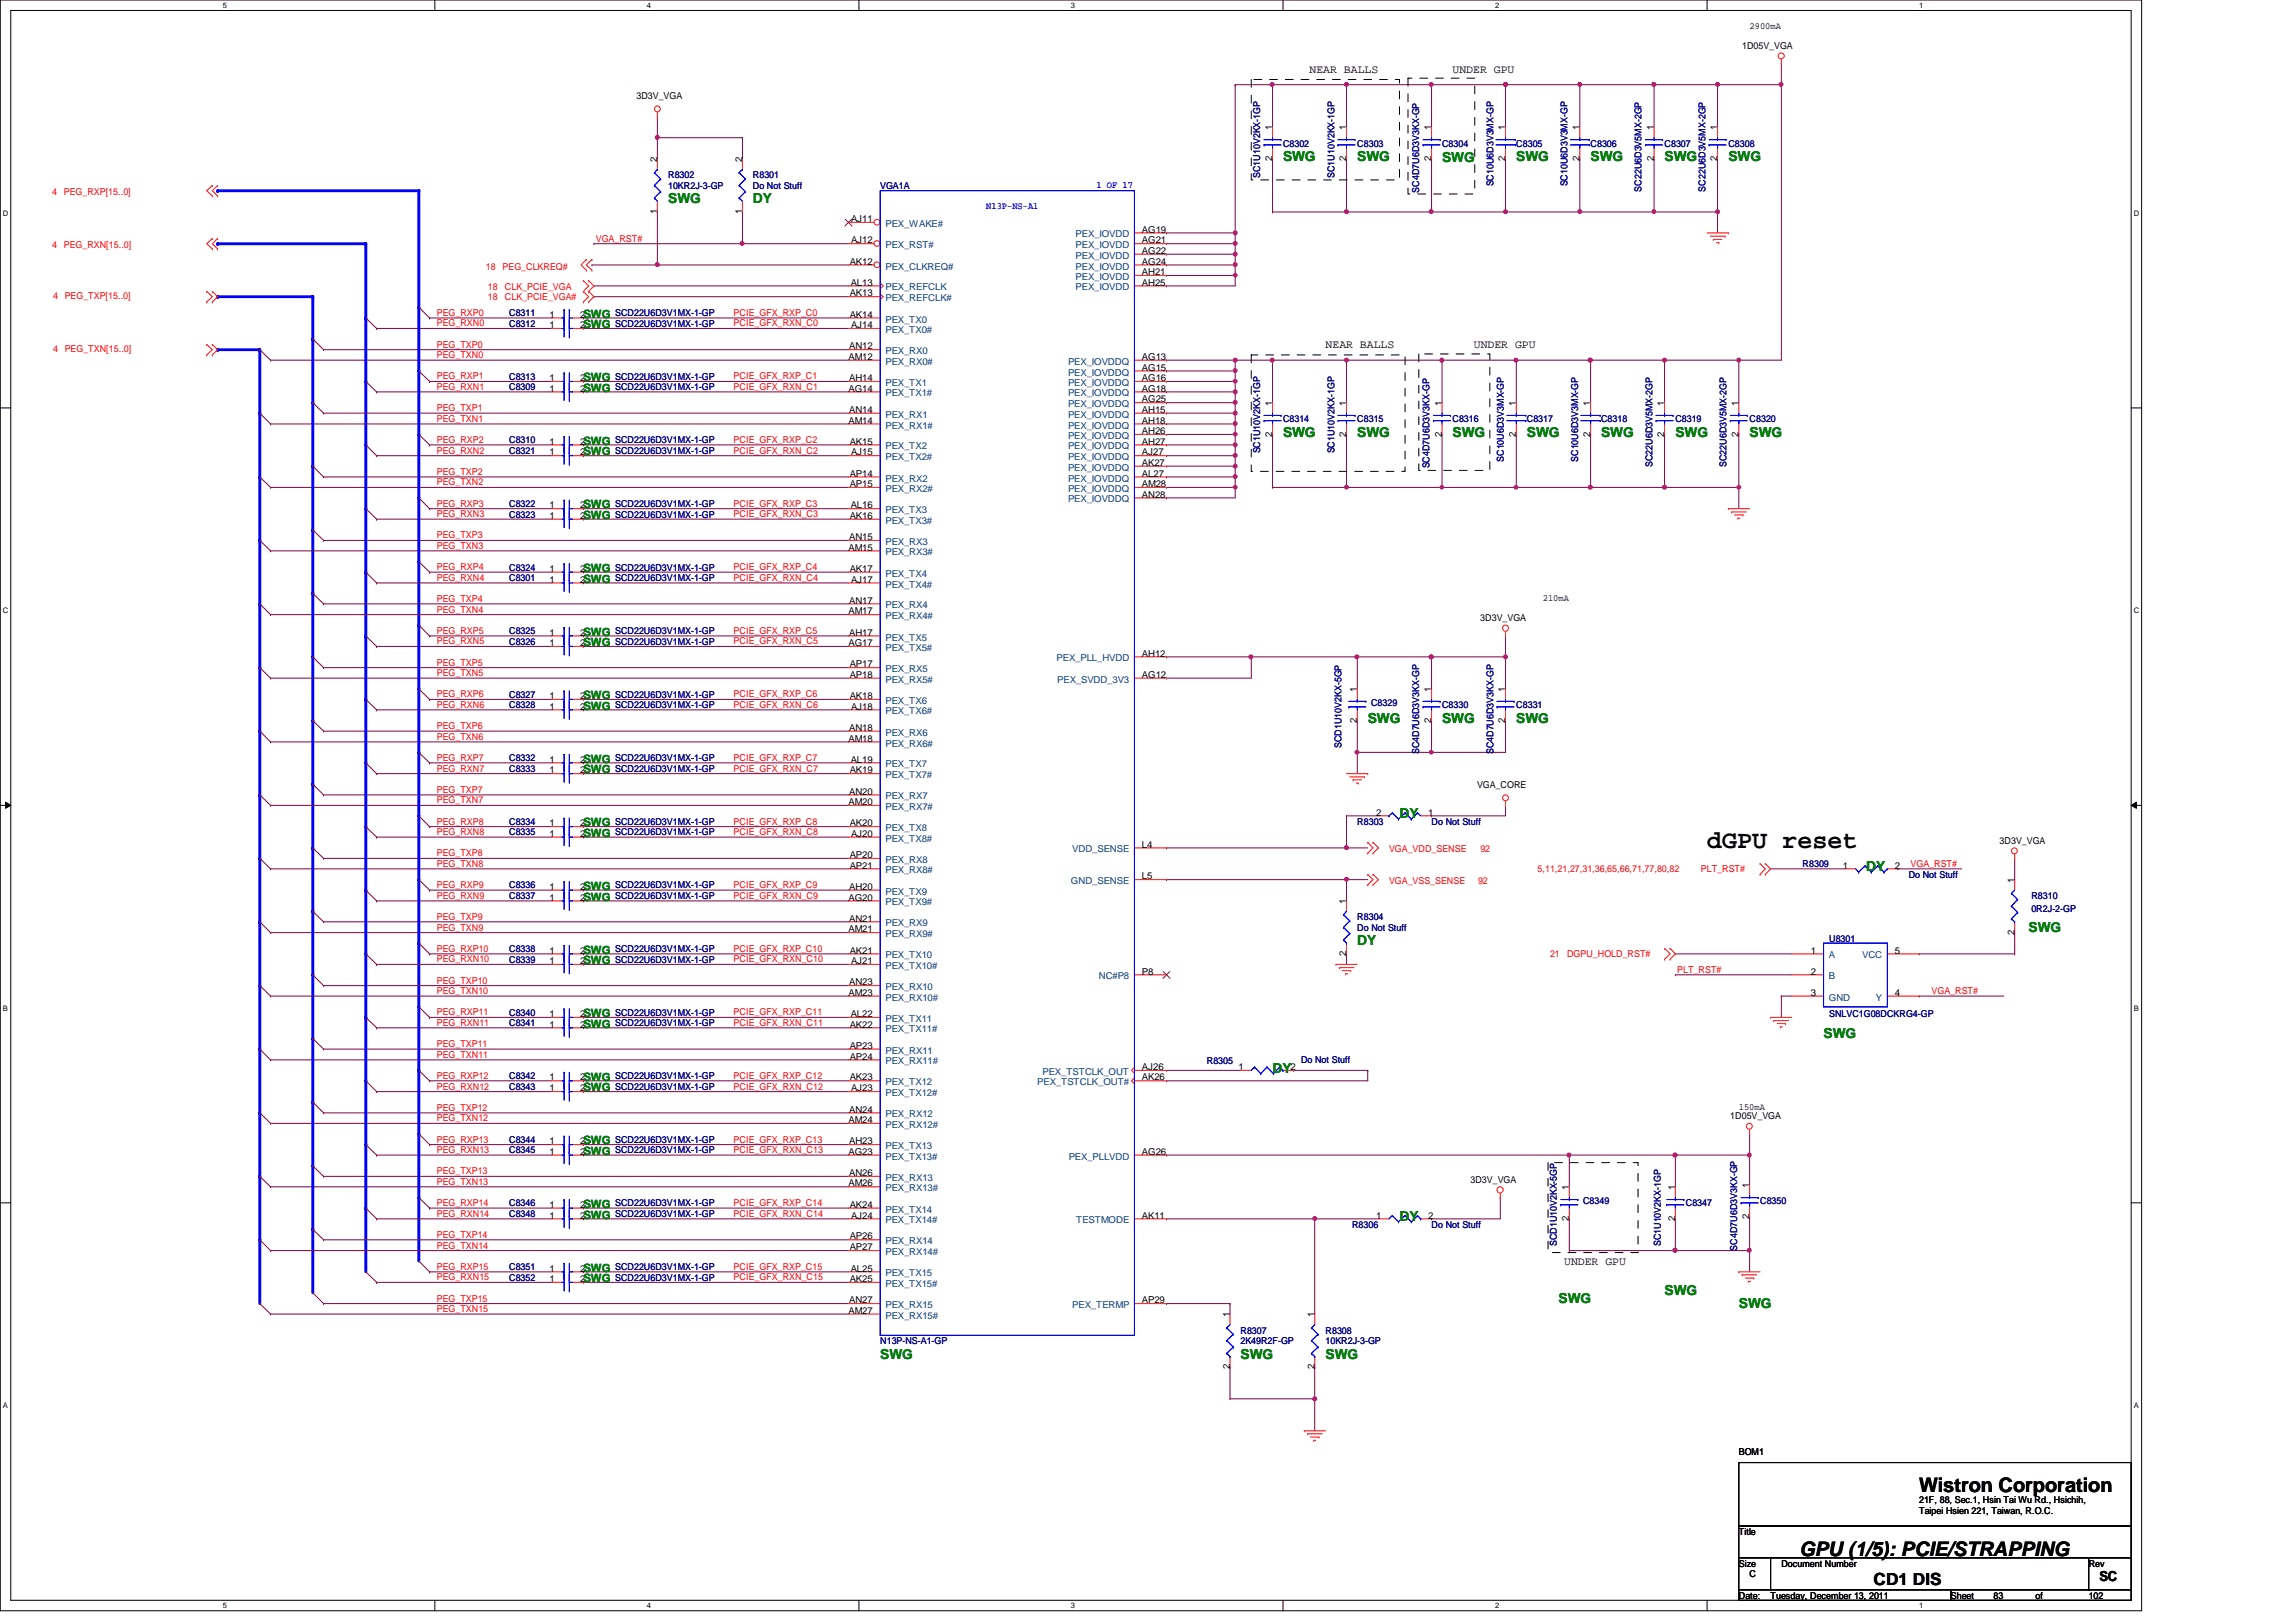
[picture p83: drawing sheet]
<svg xmlns="http://www.w3.org/2000/svg" width="297mm" height="210mm" viewBox="0 0 297 210" stroke-linecap="round" stroke-linejoin="round" font-family="sans-serif">
<defs><g id="words">
<text font-size="3.3" x="220.8" y="109.7">dGPU reset</text>
<g font-size="2.6">
<text x="248.3" y="193">Wistron Corporation</text>
<text x="232.8" y="201.3">GPU (1/5): PCIE/STRAPPING</text>
</g>
<text font-size="2.2" x="242.4" y="205.1">CD1 DIS</text>
<g font-size="1.8" fill="#008000">
<text x="166" y="20.8">SWG</text>
<text x="175.6" y="20.8">SWG</text>
<text x="186.6" y="21">SWG</text>
<text x="196.2" y="20.8">SWG</text>
<text x="205.8" y="20.8">SWG</text>
<text x="215.3" y="20.8">SWG</text>
<text x="223.6" y="20.8">SWG</text>
<text x="86.4" y="26.3">SWG</text>
<text x="97.4" y="26.3">DY</text>
<text x="166" y="56.5">SWG</text>
<text x="175.6" y="56.5">SWG</text>
<text x="187.9" y="56.5">SWG</text>
<text x="197.5" y="56.5">SWG</text>
<text x="207.1" y="56.5">SWG</text>
<text x="216.7" y="56.5">SWG</text>
<text x="226.4" y="56.5">SWG</text>
<text x="177" y="93.5">SWG</text>
<text x="186.6" y="93.5">SWG</text>
<text x="196.2" y="93.5">SWG</text>
<text x="181.1" y="105.9">DY</text>
<text x="241.4" y="112.7">DY</text>
<text x="175.6" y="122.3">DY</text>
<text x="262.4" y="120.6">SWG</text>
<text x="235.9" y="134.3">SWG</text>
<text x="164.6" y="138.8">DY</text>
<text x="181.1" y="158">DY</text>
<text x="215.3" y="167.6">SWG</text>
<text x="201.6" y="168.6">SWG</text>
<text x="225" y="169.2">SWG</text>
<text x="113.9" y="175.8">SWG</text>
<text x="160.5" y="175.8">SWG</text>
<text x="171.5" y="175.8">SWG</text>
</g>
<text font-size="1.8" x="271.6" y="204.6">SC</text>
<g font-size="1.5">
<text x="169.4" y="9.4">NEAR BALLS</text>
<text x="187.9" y="9.4">UNDER GPU</text>
<text x="171.5" y="45.1">NEAR BALLS</text>
<text x="190.7" y="45.1">UNDER GPU</text>
<text x="202.4" y="163.7">UNDER GPU</text>
</g>
<g font-size="1.5" fill="#008000">
<text x="75.5" y="41.1">SWG</text>
<text x="75.5" y="42.5">SWG</text>
<text x="75.5" y="50.7">SWG</text>
<text x="75.5" y="49.4">SWG</text>
<text x="75.5" y="58.9">SWG</text>
<text x="75.5" y="57.6">SWG</text>
<text x="75.5" y="65.8">SWG</text>
<text x="75.5" y="67.2">SWG</text>
<text x="75.5" y="75.4">SWG</text>
<text x="75.5" y="74">SWG</text>
<text x="75.5" y="82.3">SWG</text>
<text x="75.5" y="83.7">SWG</text>
<text x="75.5" y="90.5">SWG</text>
<text x="75.5" y="91.9">SWG</text>
<text x="75.5" y="98.7">SWG</text>
<text x="75.5" y="100.1">SWG</text>
<text x="75.5" y="106.9">SWG</text>
<text x="75.5" y="108.3">SWG</text>
<text x="75.5" y="115.2">SWG</text>
<text x="75.5" y="116.5">SWG</text>
<text x="75.5" y="123.4">SWG</text>
<text x="75.5" y="124.8">SWG</text>
<text x="75.5" y="131.7">SWG</text>
<text x="75.5" y="133">SWG</text>
<text x="75.5" y="139.9">SWG</text>
<text x="75.5" y="141.2">SWG</text>
<text x="75.5" y="149.5">SWG</text>
<text x="75.5" y="148.1">SWG</text>
<text x="75.5" y="157.7">SWG</text>
<text x="75.5" y="156.3">SWG</text>
<text x="75.5" y="164.5">SWG</text>
<text x="75.5" y="165.9">SWG</text>
</g>
<g font-size="1.2">
<text x="226.4" y="3.7">2900mA</text>
<text x="225.4" y="6.3">1D05V_VGA</text>
<text x="82.3" y="12.8">3D3V_VGA</text>
<text x="164.6" y="16.8" transform="rotate(-90 164.6 16.8)">1</text>
<text x="174.2" y="16.8" transform="rotate(-90 174.2 16.8)">1</text>
<text x="185.2" y="16.8" transform="rotate(-90 185.2 16.8)">1</text>
<text x="194.7" y="16.8" transform="rotate(-90 194.7 16.8)">1</text>
<text x="204.3" y="16.8" transform="rotate(-90 204.3 16.8)">1</text>
<text x="213.9" y="16.8" transform="rotate(-90 213.9 16.8)">1</text>
<text x="222.2" y="16.8" transform="rotate(-90 222.2 16.8)">1</text>
<text x="85" y="21" transform="rotate(-90 85 21)">2</text>
<text x="96" y="21" transform="rotate(-90 96 21)">2</text>
<text x="164.6" y="20.8" transform="rotate(-90 164.6 20.8)">2</text>
<text x="174.2" y="20.8" transform="rotate(-90 174.2 20.8)">2</text>
<text x="185.2" y="20.8" transform="rotate(-90 185.2 20.8)">2</text>
<text x="194.7" y="20.8" transform="rotate(-90 194.7 20.8)">2</text>
<text x="204.3" y="20.8" transform="rotate(-90 204.3 20.8)">2</text>
<text x="213.9" y="20.8" transform="rotate(-90 213.9 20.8)">2</text>
<text x="222.2" y="20.8" transform="rotate(-90 222.2 20.8)">2</text>
<text x="85" y="27.7" transform="rotate(-90 85 27.7)">1</text>
<text x="96" y="27.7" transform="rotate(-90 96 27.7)">1</text>
<text x="110.1" y="28.7">AJ11</text>
<text x="109.9" y="34.2">AK12</text>
<text x="110.1" y="31.5">AJ12</text>
<text x="147.7" y="35.6">AH21</text>
<text x="147.7" y="34.2">AG24</text>
<text x="147.7" y="32.9">AG22</text>
<text x="147.7" y="31.5">AG21</text>
<text x="147.7" y="30.1">AG19</text>
<text x="71.1" y="41.1">1</text>
<text x="75.1" y="41.1">2</text>
<text x="109.9" y="41.1">AK14</text>
<text x="109.9" y="38.4">AK13</text>
<text x="110.1" y="37">AL13</text>
<text x="147.7" y="37">AH25</text>
<text x="71.1" y="42.5">1</text>
<text x="75.1" y="42.5">2</text>
<text x="109.8" y="46.6">AM12</text>
<text x="109.9" y="45.2">AN12</text>
<text x="110.1" y="42.5">AJ14</text>
<text x="147.7" y="48">AG15</text>
<text x="147.7" y="46.6">AG13</text>
<text x="71.1" y="50.7">1</text>
<text x="71.1" y="49.3">1</text>
<text x="75.1" y="50.7">2</text>
<text x="75.1" y="49.3">2</text>
<text x="109.8" y="50.7">AG14</text>
<text x="109.9" y="53.4">AN14</text>
<text x="109.9" y="49.3">AH14</text>
<text x="147.7" y="53.4">AH15</text>
<text x="147.7" y="52.1">AG25</text>
<text x="147.7" y="50.7">AG18</text>
<text x="147.7" y="49.3">AG16</text>
<text x="164.6" y="52.5" transform="rotate(-90 164.6 52.5)">1</text>
<text x="174.2" y="52.5" transform="rotate(-90 174.2 52.5)">1</text>
<text x="186.5" y="52.5" transform="rotate(-90 186.5 52.5)">1</text>
<text x="196.1" y="52.5" transform="rotate(-90 196.1 52.5)">1</text>
<text x="205.7" y="52.5" transform="rotate(-90 205.7 52.5)">1</text>
<text x="215.3" y="52.5" transform="rotate(-90 215.3 52.5)">1</text>
<text x="224.9" y="52.5" transform="rotate(-90 224.9 52.5)">1</text>
<text x="71.1" y="58.9">1</text>
<text x="71.1" y="57.5">1</text>
<text x="75.1" y="58.9">2</text>
<text x="75.1" y="57.5">2</text>
<text x="109.8" y="54.8">AM14</text>
<text x="109.9" y="57.5">AK15</text>
<text x="110.1" y="58.9">AJ15</text>
<text x="147.7" y="58.9">AJ27</text>
<text x="147.7" y="57.5">AH27</text>
<text x="147.7" y="56.2">AH26</text>
<text x="147.7" y="54.8">AH18</text>
<text x="164.6" y="56.5" transform="rotate(-90 164.6 56.5)">2</text>
<text x="174.2" y="56.5" transform="rotate(-90 174.2 56.5)">2</text>
<text x="186.5" y="56.5" transform="rotate(-90 186.5 56.5)">2</text>
<text x="196.1" y="56.5" transform="rotate(-90 196.1 56.5)">2</text>
<text x="205.7" y="56.5" transform="rotate(-90 205.7 56.5)">2</text>
<text x="215.3" y="56.5" transform="rotate(-90 215.3 56.5)">2</text>
<text x="224.9" y="56.5" transform="rotate(-90 224.9 56.5)">2</text>
<text x="71.1" y="65.8">1</text>
<text x="75.1" y="65.8">2</text>
<text x="109.9" y="63">AP15</text>
<text x="109.9" y="61.7">AP14</text>
<text x="110.1" y="65.8">AL16</text>
<text x="147.7" y="64.4">AN28</text>
<text x="147.7" y="63">AM28</text>
<text x="147.7" y="61.7">AL27</text>
<text x="147.7" y="60.3">AK27</text>
<text x="71.1" y="67.1">1</text>
<text x="75.1" y="67.1">2</text>
<text x="109.8" y="71.2">AM15</text>
<text x="109.9" y="69.9">AN15</text>
<text x="109.9" y="67.1">AK16</text>
<text x="71.1" y="75.4">1</text>
<text x="71.1" y="74">1</text>
<text x="75.1" y="75.4">2</text>
<text x="75.1" y="74">2</text>
<text x="109.9" y="74">AK17</text>
<text x="110.1" y="75.4">AJ17</text>
<text x="199.6" y="77.8">210mA</text>
<text x="71.1" y="82.3">1</text>
<text x="71.1" y="83.6">1</text>
<text x="75.1" y="82.3">2</text>
<text x="75.1" y="83.6">2</text>
<text x="109.8" y="83.6">AG17</text>
<text x="109.8" y="79.5">AM17</text>
<text x="109.9" y="82.3">AH17</text>
<text x="109.9" y="78.1">AN17</text>
<text x="191.5" y="80.4">3D3V_VGA</text>
<text x="109.9" y="87.7">AP18</text>
<text x="109.9" y="86.4">AP17</text>
<text x="147.7" y="85">AH12</text>
<text x="147.7" y="87.7">AG12</text>
<text x="175.6" y="89.5" transform="rotate(-90 175.6 89.5)">1</text>
<text x="185.2" y="89.5" transform="rotate(-90 185.2 89.5)">1</text>
<text x="194.7" y="89.5" transform="rotate(-90 194.7 89.5)">1</text>
<text x="71.1" y="90.5">1</text>
<text x="71.1" y="91.8">1</text>
<text x="75.1" y="90.5">2</text>
<text x="75.1" y="91.8">2</text>
<text x="109.8" y="96">AM18</text>
<text x="109.9" y="94.6">AN18</text>
<text x="109.9" y="90.5">AK18</text>
<text x="110.1" y="91.8">AJ18</text>
<text x="175.6" y="93.5" transform="rotate(-90 175.6 93.5)">2</text>
<text x="185.2" y="93.5" transform="rotate(-90 185.2 93.5)">2</text>
<text x="194.7" y="93.5" transform="rotate(-90 194.7 93.5)">2</text>
<text x="71.1" y="98.7">1</text>
<text x="71.1" y="100.1">1</text>
<text x="75.1" y="98.7">2</text>
<text x="75.1" y="100.1">2</text>
<text x="109.9" y="100.1">AK19</text>
<text x="110.1" y="98.7">AL19</text>
<text x="191.1" y="101.9">VGA_CORE</text>
<text x="71.1" y="106.9">1</text>
<text x="75.1" y="106.9">2</text>
<text x="109.8" y="104.2">AM20</text>
<text x="109.9" y="102.8">AN20</text>
<text x="109.9" y="106.9">AK20</text>
<text x="178.1" y="105.5">2</text>
<text x="184.8" y="105.5">1</text>
<text x="71.1" y="108.3">1</text>
<text x="75.1" y="108.3">2</text>
<text x="109.9" y="112.4">AP21</text>
<text x="109.9" y="111">AP20</text>
<text x="110.1" y="108.3">AJ20</text>
<text x="147.7" y="113.8">L5</text>
<text x="147.7" y="109.7">L4</text>
<text x="238.4" y="112.4">1</text>
<text x="245.1" y="112.4">2</text>
<text x="258.7" y="109.2">3D3V_VGA</text>
<text x="71.1" y="115.1">1</text>
<text x="71.1" y="116.5">1</text>
<text x="75.1" y="115.1">2</text>
<text x="75.1" y="116.5">2</text>
<text x="109.8" y="116.5">AG20</text>
<text x="109.9" y="119.3">AN21</text>
<text x="109.9" y="115.1">AH20</text>
<text x="174.2" y="117" transform="rotate(-90 174.2 117)">1</text>
<text x="260.6" y="114.2" transform="rotate(-90 260.6 114.2)">1</text>
<text x="71.1" y="123.4">1</text>
<text x="71.1" y="124.8">1</text>
<text x="75.1" y="123.4">2</text>
<text x="75.1" y="124.8">2</text>
<text x="109.8" y="120.6">AM21</text>
<text x="109.9" y="123.4">AK21</text>
<text x="110.1" y="124.8">AJ21</text>
<text x="174.2" y="123.7" transform="rotate(-90 174.2 123.7)">2</text>
<text x="234.3" y="123.4">1</text>
<text x="245.2" y="123.4">5</text>
<text x="260.6" y="120.9" transform="rotate(-90 260.6 120.9)">2</text>
<text x="71.1" y="131.6">1</text>
<text x="75.1" y="131.6">2</text>
<text x="109.8" y="128.9">AM23</text>
<text x="109.9" y="127.5">AN23</text>
<text x="110.1" y="131.6">AL22</text>
<text x="147.7" y="126.1">P8</text>
<text x="234.3" y="126.1">2</text>
<text x="234.3" y="128.9">3</text>
<text x="245.1" y="128.9">4</text>
<text x="71.1" y="133">1</text>
<text x="75.1" y="133">2</text>
<text x="109.9" y="137.1">AP24</text>
<text x="109.9" y="135.7">AP23</text>
<text x="109.9" y="133">AK22</text>
<text x="71.1" y="139.8">1</text>
<text x="71.1" y="141.2">1</text>
<text x="75.1" y="139.8">2</text>
<text x="75.1" y="141.2">2</text>
<text x="109.9" y="144">AN24</text>
<text x="109.9" y="139.8">AK23</text>
<text x="110.1" y="141.2">AJ23</text>
<text x="147.7" y="139.8">AK26</text>
<text x="147.7" y="138.5">AJ26</text>
<text x="160.2" y="138.5">1</text>
<text x="167" y="138.5">2</text>
<text x="225" y="143.6">150mA</text>
<text x="71.1" y="149.4">1</text>
<text x="71.1" y="148.1">1</text>
<text x="75.1" y="149.4">2</text>
<text x="75.1" y="148.1">2</text>
<text x="109.8" y="149.4">AG23</text>
<text x="109.8" y="145.3">AM24</text>
<text x="109.9" y="148.1">AH23</text>
<text x="147.7" y="149.4">AG26</text>
<text x="223.9" y="144.9">1D05V_VGA</text>
<text x="109.8" y="153.5">AM26</text>
<text x="109.9" y="152.2">AN26</text>
<text x="190.2" y="153.1">3D3V_VGA</text>
<text x="203" y="154" transform="rotate(-90 203 154)">1</text>
<text x="216.7" y="154" transform="rotate(-90 216.7 154)">1</text>
<text x="226.3" y="153.7" transform="rotate(-90 226.3 153.7)">1</text>
<text x="71.1" y="157.7">1</text>
<text x="71.1" y="156.3">1</text>
<text x="75.1" y="157.7">2</text>
<text x="75.1" y="156.3">2</text>
<text x="109.9" y="161.8">AP27</text>
<text x="109.9" y="160.4">AP26</text>
<text x="109.9" y="156.3">AK24</text>
<text x="110.1" y="157.7">AJ24</text>
<text x="147.7" y="157.7">AK11</text>
<text x="178.1" y="157.7">1</text>
<text x="184.8" y="157.7">2</text>
<text x="203" y="158" transform="rotate(-90 203 158)">2</text>
<text x="216.7" y="158" transform="rotate(-90 216.7 158)">2</text>
<text x="226.3" y="157.7" transform="rotate(-90 226.3 157.7)">2</text>
<text x="71.1" y="164.5">1</text>
<text x="71.1" y="165.9">1</text>
<text x="75.1" y="164.5">2</text>
<text x="75.1" y="165.9">2</text>
<text x="109.9" y="165.9">AK25</text>
<text x="110.1" y="164.5">AL25</text>
<text x="109.8" y="170">AM27</text>
<text x="109.9" y="168.7">AN27</text>
<text x="147.7" y="168.7">AP29</text>
<text x="159.1" y="170.5" transform="rotate(-90 159.1 170.5)">1</text>
<text x="170" y="170.5" transform="rotate(-90 170 170.5)">1</text>
<text x="159.1" y="177.2" transform="rotate(-90 159.1 177.2)">2</text>
<text x="170" y="177.2" transform="rotate(-90 170 177.2)">2</text>
<text x="225" y="188.3">BOM1</text>
<text x="248.3" y="194.5">21F, 88, Sec.1, Hsin Tai Wu Rd., Hsichih,</text>
<text x="248.3" y="196">Taipei Hsien 221, Taiwan, R.O.C.</text>
<text x="225" y="198.6">Title</text>
<text x="225" y="202.7">Size</text>
<text x="230.5" y="202.7">Document Number</text>
<text x="270.2" y="202.7">Rev</text>
<text x="225" y="206.9">Date:</text>
<text x="226.4" y="204.1">C</text>
<text x="229.1" y="206.9">Tuesday, December 13, 2011</text>
<text x="252.4" y="206.9">Sheet</text>
<text x="257.9" y="206.9">83</text>
<text x="263.4" y="206.9">of</text>
<text x="270.2" y="206.9">102</text>
</g>
<g font-size="1.2" fill="#000080">
<text x="86.4" y="23.1">R8302</text>
<text x="97.4" y="23.1">R8301</text>
<text x="163" y="23" transform="rotate(-90 163 23)">SC1U10V2KX-1GP</text>
<text x="166" y="19">C8302</text>
<text x="172.6" y="23" transform="rotate(-90 172.6 23)">SC1U10V2KX-1GP</text>
<text x="175.6" y="19">C8303</text>
<text x="186.6" y="19">C8304</text>
<text x="196.2" y="19">C8305</text>
<text x="205.8" y="19">C8306</text>
<text x="215.3" y="19">C8307</text>
<text x="223.6" y="19">C8308</text>
<text x="86.4" y="24.4">10KR2J-3-GP</text>
<text x="97.4" y="24.4">Do Not Stuff</text>
<text x="113.9" y="24.4">VGA1A</text>
<text x="183.6" y="24.9" transform="rotate(-90 183.6 24.9)">SC4D7U6D3V3KX-GP</text>
<text x="193.2" y="24.1" transform="rotate(-90 193.2 24.1)">SC10U6D3V3MX-GP</text>
<text x="202.8" y="24.1" transform="rotate(-90 202.8 24.1)">SC10U6D3V3MX-GP</text>
<text x="212.4" y="24.8" transform="rotate(-90 212.4 24.8)">SC22U6D3V5MX-2GP</text>
<text x="220.6" y="24.8" transform="rotate(-90 220.6 24.8)">SC22U6D3V5MX-2GP</text>
<text x="65.9" y="40.9">C8311</text>
<text x="79.6" y="40.9">SCD22U6D3V1MX-1-GP</text>
<text x="65.9" y="42.3">C8312</text>
<text x="79.6" y="42.3">SCD22U6D3V1MX-1-GP</text>
<text x="65.9" y="50.5">C8309</text>
<text x="65.9" y="49.1">C8313</text>
<text x="79.6" y="50.5">SCD22U6D3V1MX-1-GP</text>
<text x="79.6" y="49.1">SCD22U6D3V1MX-1-GP</text>
<text x="65.9" y="58.7">C8321</text>
<text x="65.9" y="57.4">C8310</text>
<text x="79.6" y="58.7">SCD22U6D3V1MX-1-GP</text>
<text x="79.6" y="57.4">SCD22U6D3V1MX-1-GP</text>
<text x="163" y="58.7" transform="rotate(-90 163 58.7)">SC1U10V2KX-1GP</text>
<text x="166" y="54.6">C8314</text>
<text x="172.6" y="58.7" transform="rotate(-90 172.6 58.7)">SC1U10V2KX-1GP</text>
<text x="175.6" y="54.6">C8315</text>
<text x="187.9" y="54.6">C8316</text>
<text x="194.6" y="59.8" transform="rotate(-90 194.6 59.8)">SC10U6D3V3MX-GP</text>
<text x="197.5" y="54.6">C8317</text>
<text x="204.2" y="59.8" transform="rotate(-90 204.2 59.8)">SC10U6D3V3MX-GP</text>
<text x="207.1" y="54.6">C8318</text>
<text x="216.7" y="54.6">C8319</text>
<text x="226.4" y="54.6">C8320</text>
<text x="65.9" y="65.6">C8322</text>
<text x="79.6" y="65.6">SCD22U6D3V1MX-1-GP</text>
<text x="185" y="60.6" transform="rotate(-90 185 60.6)">SC4D7U6D3V3KX-GP</text>
<text x="213.8" y="60.5" transform="rotate(-90 213.8 60.5)">SC22U6D3V5MX-2GP</text>
<text x="223.3" y="60.5" transform="rotate(-90 223.3 60.5)">SC22U6D3V5MX-2GP</text>
<text x="65.9" y="67">C8323</text>
<text x="79.6" y="67">SCD22U6D3V1MX-1-GP</text>
<text x="65.9" y="75.2">C8301</text>
<text x="65.9" y="73.8">C8324</text>
<text x="79.6" y="75.2">SCD22U6D3V1MX-1-GP</text>
<text x="79.6" y="73.8">SCD22U6D3V1MX-1-GP</text>
<text x="65.9" y="82">C8325</text>
<text x="65.9" y="83.4">C8326</text>
<text x="79.6" y="82">SCD22U6D3V1MX-1-GP</text>
<text x="79.6" y="83.4">SCD22U6D3V1MX-1-GP</text>
<text x="65.9" y="90.3">C8327</text>
<text x="65.9" y="91.7">C8328</text>
<text x="79.6" y="90.3">SCD22U6D3V1MX-1-GP</text>
<text x="79.6" y="91.7">SCD22U6D3V1MX-1-GP</text>
<text x="177.4" y="91.4">C8329</text>
<text x="186.6" y="91.7">C8330</text>
<text x="196.2" y="91.7">C8331</text>
<text x="65.9" y="98.5">C8332</text>
<text x="65.9" y="99.9">C8333</text>
<text x="79.6" y="98.5">SCD22U6D3V1MX-1-GP</text>
<text x="79.6" y="99.9">SCD22U6D3V1MX-1-GP</text>
<text x="173.6" y="96.8" transform="rotate(-90 173.6 96.8)">SCD1U10V2KX-5GP</text>
<text x="183.6" y="97.6" transform="rotate(-90 183.6 97.6)">SC4D7U6D3V3KX-GP</text>
<text x="193.2" y="97.6" transform="rotate(-90 193.2 97.6)">SC4D7U6D3V3KX-GP</text>
<text x="65.9" y="106.7">C8334</text>
<text x="79.6" y="106.7">SCD22U6D3V1MX-1-GP</text>
<text x="175.6" y="106.7">R8303</text>
<text x="185.2" y="106.7">Do Not Stuff</text>
<text x="65.9" y="108.1">C8335</text>
<text x="79.6" y="108.1">SCD22U6D3V1MX-1-GP</text>
<text x="233.2" y="112.2">R8309</text>
<text x="246.9" y="113.6">Do Not Stuff</text>
<text x="65.9" y="115">C8336</text>
<text x="65.9" y="116.3">C8337</text>
<text x="79.6" y="115">SCD22U6D3V1MX-1-GP</text>
<text x="79.6" y="116.3">SCD22U6D3V1MX-1-GP</text>
<text x="175.6" y="119.1">R8304</text>
<text x="262.8" y="116.3">R8310</text>
<text x="262.8" y="118">0R2J-2-GP</text>
<text x="65.9" y="123.2">C8338</text>
<text x="65.9" y="124.6">C8339</text>
<text x="79.6" y="123.2">SCD22U6D3V1MX-1-GP</text>
<text x="79.6" y="124.6">SCD22U6D3V1MX-1-GP</text>
<text x="175.6" y="120.4">Do Not Stuff</text>
<text x="236.6" y="122">U8301</text>
<text x="65.9" y="131.4">C8340</text>
<text x="79.6" y="131.4">SCD22U6D3V1MX-1-GP</text>
<text x="236.6" y="131.6">SNLVC1G08DCKRG4-GP</text>
<text x="65.9" y="132.8">C8341</text>
<text x="79.6" y="132.8">SCD22U6D3V1MX-1-GP</text>
<text x="156.1" y="137.8">R8305</text>
<text x="168.3" y="137.6">Do Not Stuff</text>
<text x="65.9" y="139.7">C8342</text>
<text x="65.9" y="141">C8343</text>
<text x="79.6" y="139.7">SCD22U6D3V1MX-1-GP</text>
<text x="79.6" y="141">SCD22U6D3V1MX-1-GP</text>
<text x="65.9" y="149.3">C8345</text>
<text x="65.9" y="147.9">C8344</text>
<text x="79.6" y="149.3">SCD22U6D3V1MX-1-GP</text>
<text x="79.6" y="147.9">SCD22U6D3V1MX-1-GP</text>
<text x="204.8" y="155.8">C8349</text>
<text x="227.7" y="155.8">C8350</text>
<text x="65.9" y="157.5">C8348</text>
<text x="65.9" y="156.1">C8346</text>
<text x="79.6" y="157.5">SCD22U6D3V1MX-1-GP</text>
<text x="79.6" y="156.1">SCD22U6D3V1MX-1-GP</text>
<text x="174.9" y="158.9">R8306</text>
<text x="185.2" y="158.9">Do Not Stuff</text>
<text x="201.4" y="161.3" transform="rotate(-90 201.4 161.3)">SCD1U10V2KX-5GP</text>
<text x="214.9" y="161.3" transform="rotate(-90 214.9 161.3)">SC1U10V2KX-1GP</text>
<text x="218.1" y="156.1">C8347</text>
<text x="224.7" y="161.8" transform="rotate(-90 224.7 161.8)">SC4D7U6D3V3KX-GP</text>
<text x="65.9" y="164.3">C8351</text>
<text x="65.9" y="165.7">C8352</text>
<text x="79.6" y="164.3">SCD22U6D3V1MX-1-GP</text>
<text x="79.6" y="165.7">SCD22U6D3V1MX-1-GP</text>
<text x="113.9" y="173.9">N13P-NS-A1-GP</text>
<text x="160.5" y="172.6">R8307</text>
<text x="160.5" y="173.9">2K49R2F-GP</text>
<text x="171.5" y="172.6">R8308</text>
<text x="171.5" y="173.9">10KR2J-3-GP</text>
</g>
<g font-size="1.2" fill="#f00">
<text x="6.7" y="25.3">4</text>
<text x="8.3" y="25.3">PEG_RXP[15..0]</text>
<text x="6.7" y="32.1">4</text>
<text x="8.3" y="32.1">PEG_RXN[15..0]</text>
<text x="62.9" y="34.9">18</text>
<text x="65" y="34.9">PEG_CLKREQ#</text>
<text x="77.1" y="31.3">VGA_RST#</text>
<text x="6.9" y="38.7">4 PEG_TXP[15..0]</text>
<text x="56.5" y="40.9">PEG_RXP0</text>
<text x="63.1" y="37.5">18</text>
<text x="63.1" y="38.9">18</text>
<text x="65.3" y="37.5">CLK_PCIE_VGA</text>
<text x="65.3" y="38.9">CLK_PCIE_VGA#</text>
<text x="94.9" y="40.9">PCIE_GFX_RXP_C0</text>
<text x="6.9" y="45.6">4 PEG_TXN[15..0]</text>
<text x="56.5" y="42.2">PEG_RXN0</text>
<text x="56.5" y="45">PEG_TXP0</text>
<text x="56.5" y="46.4">PEG_TXN0</text>
<text x="94.9" y="42.2">PCIE_GFX_RXN_C0</text>
<text x="56.5" y="50.5">PEG_RXN1</text>
<text x="56.5" y="49.1">PEG_RXP1</text>
<text x="56.5" y="53.2">PEG_TXP1</text>
<text x="94.9" y="50.5">PCIE_GFX_RXN_C1</text>
<text x="94.9" y="49.1">PCIE_GFX_RXP_C1</text>
<text x="56.5" y="58.7">PEG_RXN2</text>
<text x="56.5" y="54.6">PEG_TXN1</text>
<text x="56.5" y="57.3">PEG_RXP2</text>
<text x="94.9" y="58.7">PCIE_GFX_RXN_C2</text>
<text x="94.9" y="57.3">PCIE_GFX_RXP_C2</text>
<text x="56.5" y="65.6">PEG_RXP3</text>
<text x="56.5" y="61.5">PEG_TXP2</text>
<text x="56.5" y="62.8">PEG_TXN2</text>
<text x="94.9" y="65.6">PCIE_GFX_RXP_C3</text>
<text x="56.5" y="66.9">PEG_RXN3</text>
<text x="56.5" y="69.7">PEG_TXP3</text>
<text x="56.5" y="71">PEG_TXN3</text>
<text x="94.9" y="66.9">PCIE_GFX_RXN_C3</text>
<text x="56.5" y="77.9">PEG_TXP4</text>
<text x="56.5" y="75.2">PEG_RXN4</text>
<text x="56.5" y="73.8">PEG_RXP4</text>
<text x="94.9" y="75.2">PCIE_GFX_RXN_C4</text>
<text x="94.9" y="73.8">PCIE_GFX_RXP_C4</text>
<text x="56.5" y="83.4">PEG_RXN5</text>
<text x="56.5" y="82">PEG_RXP5</text>
<text x="56.5" y="79.3">PEG_TXN4</text>
<text x="94.9" y="83.4">PCIE_GFX_RXN_C5</text>
<text x="94.9" y="82">PCIE_GFX_RXP_C5</text>
<text x="56.5" y="86.1">PEG_TXP5</text>
<text x="56.5" y="87.5">PEG_TXN5</text>
<text x="56.5" y="90.3">PEG_RXP6</text>
<text x="56.5" y="94.4">PEG_TXP6</text>
<text x="56.5" y="95.8">PEG_TXN6</text>
<text x="56.5" y="91.6">PEG_RXN6</text>
<text x="94.9" y="90.3">PCIE_GFX_RXP_C6</text>
<text x="94.9" y="91.6">PCIE_GFX_RXN_C6</text>
<text x="56.5" y="99.9">PEG_RXN7</text>
<text x="56.5" y="98.5">PEG_RXP7</text>
<text x="94.9" y="99.9">PCIE_GFX_RXN_C7</text>
<text x="94.9" y="98.5">PCIE_GFX_RXP_C7</text>
<text x="56.5" y="106.7">PEG_RXP8</text>
<text x="56.5" y="102.6">PEG_TXP7</text>
<text x="56.5" y="104">PEG_TXN7</text>
<text x="94.9" y="106.7">PCIE_GFX_RXP_C8</text>
<text x="56.5" y="110.8">PEG_TXP8</text>
<text x="56.5" y="112.2">PEG_TXN8</text>
<text x="56.5" y="108.1">PEG_RXN8</text>
<text x="94.9" y="108.1">PCIE_GFX_RXN_C8</text>
<text x="179.7" y="110.3">VGA_VDD_SENSE</text>
<text x="191.5" y="110.3">92</text>
<text x="198.9" y="112.9">5,11,21,27,31,36,65,66,71,77,80,82</text>
<text x="220" y="112.9">PLT_RST#</text>
<text x="247.2" y="112.2">VGA_RST#</text>
<text x="56.5" y="116.3">PEG_RXN9</text>
<text x="56.5" y="119">PEG_TXP9</text>
<text x="56.5" y="114.9">PEG_RXP9</text>
<text x="94.9" y="116.3">PCIE_GFX_RXN_C9</text>
<text x="94.9" y="114.9">PCIE_GFX_RXP_C9</text>
<text x="179.7" y="114.4">VGA_VSS_SENSE</text>
<text x="191.2" y="114.4">92</text>
<text x="56.5" y="123.2">PEG_RXP10</text>
<text x="56.5" y="120.4">PEG_TXN9</text>
<text x="56.5" y="124.5">PEG_RXN10</text>
<text x="94.9" y="123.2">PCIE_GFX_RXP_C10</text>
<text x="94.9" y="124.5">PCIE_GFX_RXN_C10</text>
<text x="200.5" y="123.9">21</text>
<text x="202.7" y="123.9">DGPU_HOLD_RST#</text>
<text x="217" y="125.9">PLT_RST#</text>
<text x="56.5" y="131.4">PEG_RXP11</text>
<text x="56.5" y="127.3">PEG_TXP10</text>
<text x="56.5" y="128.7">PEG_TXN10</text>
<text x="94.9" y="131.4">PCIE_GFX_RXP_C11</text>
<text x="249.9" y="128.7">VGA_RST#</text>
<text x="56.5" y="135.5">PEG_TXP11</text>
<text x="56.5" y="136.9">PEG_TXN11</text>
<text x="56.5" y="132.8">PEG_RXN11</text>
<text x="94.9" y="132.8">PCIE_GFX_RXN_C11</text>
<text x="56.5" y="143.8">PEG_TXP12</text>
<text x="56.5" y="139.6">PEG_RXP12</text>
<text x="56.5" y="141">PEG_RXN12</text>
<text x="94.9" y="141">PCIE_GFX_RXN_C12</text>
<text x="94.9" y="139.6">PCIE_GFX_RXP_C12</text>
<text x="56.5" y="147.9">PEG_RXP13</text>
<text x="56.5" y="149.2">PEG_RXN13</text>
<text x="56.5" y="145.1">PEG_TXN12</text>
<text x="94.9" y="147.9">PCIE_GFX_RXP_C13</text>
<text x="94.9" y="149.2">PCIE_GFX_RXN_C13</text>
<text x="56.5" y="152">PEG_TXP13</text>
<text x="56.5" y="153.3">PEG_TXN13</text>
<text x="56.5" y="157.5">PEG_RXN14</text>
<text x="56.5" y="160.2">PEG_TXP14</text>
<text x="56.5" y="161.6">PEG_TXN14</text>
<text x="56.5" y="156.1">PEG_RXP14</text>
<text x="94.9" y="156.1">PCIE_GFX_RXP_C14</text>
<text x="94.9" y="157.5">PCIE_GFX_RXN_C14</text>
<text x="56.5" y="165.7">PEG_RXN15</text>
<text x="56.5" y="164.3">PEG_RXP15</text>
<text x="94.9" y="164.3">PCIE_GFX_RXP_C15</text>
<text x="94.9" y="165.7">PCIE_GFX_RXN_C15</text>
<text x="56.5" y="169.8">PEG_TXN15</text>
<text x="56.5" y="168.4">PEG_TXP15</text>
</g>
<g font-size="1.2" fill="#004080">
<text x="114.6" y="29.4">PEX_WAKE#</text>
<text x="114.6" y="34.9">PEX_CLKREQ#</text>
<text x="114.6" y="32.1">PEX_RST#</text>
<text x="139.1" y="34.9">PEX_IOVDD</text>
<text x="139.1" y="33.5">PEX_IOVDD</text>
<text x="139.1" y="32.1">PEX_IOVDD</text>
<text x="139.1" y="30.7">PEX_IOVDD</text>
<text x="114.6" y="41.7">PEX_TX0</text>
<text x="114.6" y="39">PEX_REFCLK#</text>
<text x="114.6" y="37.6">PEX_REFCLK</text>
<text x="139.1" y="37.6">PEX_IOVDD</text>
<text x="139.1" y="36.2">PEX_IOVDD</text>
<text x="114.6" y="47.2">PEX_RX0#</text>
<text x="114.6" y="45.8">PEX_RX0</text>
<text x="114.6" y="43.1">PEX_TX0#</text>
<text x="138.2" y="47.2">PEX_IOVDDQ</text>
<text x="114.6" y="51.3">PEX_TX1#</text>
<text x="114.6" y="50">PEX_TX1</text>
<text x="138.2" y="52.7">PEX_IOVDDQ</text>
<text x="138.2" y="51.3">PEX_IOVDDQ</text>
<text x="138.2" y="50">PEX_IOVDDQ</text>
<text x="138.2" y="48.6">PEX_IOVDDQ</text>
<text x="114.6" y="59.6">PEX_TX2#</text>
<text x="114.6" y="58.2">PEX_TX2</text>
<text x="114.6" y="55.5">PEX_RX1#</text>
<text x="114.6" y="54.1">PEX_RX1</text>
<text x="138.2" y="59.6">PEX_IOVDDQ</text>
<text x="138.2" y="58.2">PEX_IOVDDQ</text>
<text x="138.2" y="56.8">PEX_IOVDDQ</text>
<text x="138.2" y="55.5">PEX_IOVDDQ</text>
<text x="138.2" y="54.1">PEX_IOVDDQ</text>
<text x="114.6" y="63.7">PEX_RX2#</text>
<text x="114.6" y="62.3">PEX_RX2</text>
<text x="138.2" y="65">PEX_IOVDDQ</text>
<text x="138.2" y="63.7">PEX_IOVDDQ</text>
<text x="138.2" y="62.3">PEX_IOVDDQ</text>
<text x="138.2" y="60.9">PEX_IOVDDQ</text>
<text x="114.6" y="71.9">PEX_RX3#</text>
<text x="114.6" y="70.5">PEX_RX3</text>
<text x="114.6" y="67.8">PEX_TX3#</text>
<text x="114.6" y="66.4">PEX_TX3</text>
<text x="114.6" y="76">PEX_TX4#</text>
<text x="114.6" y="74.6">PEX_TX4</text>
<text x="114.6" y="82.9">PEX_TX5</text>
<text x="114.6" y="80.1">PEX_RX4#</text>
<text x="114.6" y="78.7">PEX_RX4</text>
<text x="114.6" y="88.3">PEX_RX5#</text>
<text x="114.6" y="87">PEX_RX5</text>
<text x="114.6" y="84.2">PEX_TX5#</text>
<text x="136.7" y="85.6">PEX_PLL_HVDD</text>
<text x="136.8" y="88.3">PEX_SVDD_3V3</text>
<text x="114.6" y="95.2">PEX_RX6</text>
<text x="114.6" y="92.5">PEX_TX6#</text>
<text x="114.6" y="91.1">PEX_TX6</text>
<text x="114.6" y="100.7">PEX_TX7#</text>
<text x="114.6" y="99.3">PEX_TX7</text>
<text x="114.6" y="96.6">PEX_RX6#</text>
<text x="114.6" y="107.6">PEX_TX8</text>
<text x="114.6" y="104.8">PEX_RX7#</text>
<text x="114.6" y="103.5">PEX_RX7</text>
<text x="114.6" y="113">PEX_RX8#</text>
<text x="114.6" y="111.7">PEX_RX8</text>
<text x="114.6" y="108.9">PEX_TX8#</text>
<text x="138.7" y="110.3">VDD_SENSE</text>
<text x="114.6" y="119.9">PEX_RX9</text>
<text x="114.6" y="117.2">PEX_TX9#</text>
<text x="114.6" y="115.8">PEX_TX9</text>
<text x="138.6" y="114.4">GND_SENSE</text>
<text x="114.6" y="125.4">PEX_TX10#</text>
<text x="114.6" y="124">PEX_TX10</text>
<text x="114.6" y="121.3">PEX_RX9#</text>
<text x="236.6" y="124">A</text>
<text x="240.9" y="124">VCC</text>
<text x="114.6" y="129.5">PEX_RX10#</text>
<text x="114.6" y="128.1">PEX_RX10</text>
<text x="142.2" y="126.7">NC#P8</text>
<text x="236.6" y="126.7">B</text>
<text x="236.6" y="129.5">GND</text>
<text x="242.7" y="129.5">Y</text>
<text x="114.6" y="137.8">PEX_RX11#</text>
<text x="114.6" y="136.4">PEX_RX11</text>
<text x="114.6" y="133.6">PEX_TX11#</text>
<text x="114.6" y="132.2">PEX_TX11</text>
<text x="114.6" y="141.9">PEX_TX12#</text>
<text x="114.6" y="140.5">PEX_TX12</text>
<text x="134.2" y="140.5">PEX_TSTCLK_OUT#</text>
<text x="134.9" y="139.1">PEX_TSTCLK_OUT</text>
<text x="114.6" y="148.7">PEX_TX13</text>
<text x="114.6" y="146">PEX_RX12#</text>
<text x="114.6" y="144.6">PEX_RX12</text>
<text x="114.6" y="154.2">PEX_RX13#</text>
<text x="114.6" y="152.8">PEX_RX13</text>
<text x="114.6" y="150.1">PEX_TX13#</text>
<text x="138.3" y="150.1">PEX_PLLVDD</text>
<text x="114.6" y="161">PEX_RX14</text>
<text x="114.6" y="158.3">PEX_TX14#</text>
<text x="114.6" y="156.9">PEX_TX14</text>
<text x="139.2" y="158.3">TESTMODE</text>
<text x="114.6" y="166.5">PEX_TX15#</text>
<text x="114.6" y="165.2">PEX_TX15</text>
<text x="114.6" y="162.4">PEX_RX14#</text>
<text x="114.6" y="170.6">PEX_RX15#</text>
<text x="114.6" y="169.3">PEX_RX15</text>
<text x="138.7" y="169.3">PEX_TERMP</text>
</g>
<g font-size="1.2" fill="#00f">
<text x="127.6" y="27.1">N13P-NS-A1</text>
<text x="141.9" y="24.3">1 OF 17</text>
</g>
<g font-size="1">
<text x="28.8" y="1">5</text>
<text x="83.7" y="1">4</text>
<text x="138.6" y="1">3</text>
<text x="193.4" y="1">2</text>
<text x="248.3" y="1">1</text>
<text x=".4" y="27.9">D</text>
<text x="276.1" y="27.9">D</text>
<text x=".4" y="79.4">C</text>
<text x="276.1" y="79.4">C</text>
<text x=".4" y="130.8">B</text>
<text x="276.1" y="130.8">B</text>
<text x=".4" y="182.2">A</text>
<text x="276.1" y="182.2">A</text>
<text x="28.8" y="208.1">5</text>
<text x="83.7" y="208.1">4</text>
<text x="138.6" y="208.1">3</text>
<text x="193.4" y="208.1">2</text>
<text x="248.3" y="208.1">1</text>
</g>
</g></defs>
<path d="M0 0h277.1v208.4h-277.1zM1.4 1.4h274.3v205.7h-274.3z" fill="none" stroke="#000" stroke-width=".13"/>
<g fill="#fff">
<path d="M28.8 .1h.6v1.1h-.6z"/>
<path d="M28.8 207.2h.6v1.1h-.6z"/>
</g>
<path d="M56.3 0v1.4M56.3 207.1v1.3" fill="none" stroke="#000" stroke-width=".13"/>
<g fill="#fff">
<path d="M83.7 .1h.5v1.1h-.5z"/>
<path d="M83.7 207.2h.5v1.1h-.5z"/>
</g>
<path d="M111.1 0v1.4M111.1 207.1v1.3" fill="none" stroke="#000" stroke-width=".13"/>
<g fill="#fff">
<path d="M138.6 .1h.5v1.1h-.5z"/>
<path d="M138.6 207.2h.5v1.1h-.5z"/>
</g>
<path d="M166 0v1.4M166 207.1v1.3" fill="none" stroke="#000" stroke-width=".13"/>
<g fill="#fff">
<path d="M193.4 .1h.6v1.1h-.6z"/>
<path d="M193.4 207.2h.6v1.1h-.6z"/>
</g>
<path d="M220.8 0v1.4M220.8 207.1v1.3" fill="none" stroke="#000" stroke-width=".13"/>
<g fill="#fff">
<path d="M248.3 .1h.5v1.1h-.5z"/>
<path d="M248.3 207.2h.5v1.1h-.5z"/>
<path d="M.4 27.1h.7v1.1h-.7z"/>
<path d="M276.1 27.1h.7v1.1h-.7z"/>
<path d="M.4 78.5h.7v1.1h-.7z"/>
<path d="M276.1 78.5h.7v1.1h-.7z"/>
</g>
<path d="M0 52.8h1.4M275.7 52.8h1.4" fill="none" stroke="#000" stroke-width=".13"/>
<g fill="#fff">
<path d="M.4 129.9h.6v1.1h-.6z"/>
<path d="M276.1 129.9h.6v1.1h-.6z"/>
</g>
<path d="M0 104.2h1.4M.7 103.8l.7 .4-.7 .4zM275.7 104.2l.7-.4v.8zM275.7 104.2h1.4" fill="none" stroke="#000" stroke-width=".13"/>
<path d="M.7 103.8l.7 .4-.7 .4zM275.7 104.2l.7-.4v.8z" fill="#000"/>
<g fill="#fff">
<path d="M.4 181.4h.6v1.1h-.6z"/>
<path d="M276.1 181.4h.6v1.1h-.6z"/>
</g>
<path d="M0 155.7h1.4M275.7 155.7h1.4" fill="none" stroke="#000" stroke-width=".13"/>
<g fill="none" stroke="#800040" stroke-width=".13">
<path d="M76.8 38.4h33M76.8 37h33M76.8 38.4h.1M76.8 37h.1M75.5 50.7h34.3M75.5 50.7h.1M150.9 46.6h.1M150.9 48h.1M150.9 49.4h.1M150.9 50.7h.1M150.9 52.1h.1M150.9 53.5h.1"/>
<path d="M150.9 46.6h8.9M150.9 50.7h8.9M150.9 49.4h8.9M150.9 52.1h8.9M150.9 53.5h8.9M159.8 46.6h.1M159.8 46.6v1.4h-8.9M75.5 67.2h34.3M75.5 67.2h.1M150.9 64.4h.1M150.9 64.4h8.9M75.5 90.5h34.3"/>
<path d="M75.5 90.5h.1M150.9 87.8h.1M150.9 85h.1M150.9 85h11M161.9 85h.1M161.9 85v2.8h-11M194.8 82.3h.1M194.8 82.3v2.7M75.5 107h34.3M75.5 107h.1M185.2 105.6h9.6M185.2 105.6h.1"/>
<path d="M174.2 123.4h.1M174.2 123.4v1.4M75.5 141.3h34.3M75.5 148.1h34.3M75.5 141.3h.1M75.5 148.1h.1M150.9 157.7h.1M150.9 157.7h19.2M226.4 161.8h.1M226.4 161.8v2.8"/>
</g>
<circle cx="170.1" cy="157.7" r=".26" fill="#f0f"/>
<circle cx="170.1" cy="157.7" r=".26" fill="none" stroke="#f0f" stroke-width=".13"/>
<path d="M150.9 54.9h.1M150.9 56.2h.1M150.9 57.6h.1M150.9 59h.1M150.9 54.9h8.9M150.9 56.2h8.9M150.9 57.6h8.9M150.9 59h8.9M150.9 149.5h.1M150.9 149.5h52.1M170.1 181h.1M170.1 181v4.2" fill="none" stroke="#800040" stroke-width=".13"/>
<circle cx="170.1" cy="181" r=".26" fill="#f0f"/>
<circle cx="170.1" cy="181" r=".26" fill="none" stroke="#f0f" stroke-width=".13"/>
<path d="M225 63.1h.1M225 63.1v2.7" fill="none" stroke="#800040" stroke-width=".13"/>
<circle cx="225" cy="63" r=".25" fill="#f0f"/>
<circle cx="225" cy="63" r=".25" fill="none" stroke="#f0f" stroke-width=".13"/>
<path d="M215.3 46.6h9.7M215.3 46.6h.1" fill="none" stroke="#800040" stroke-width=".13"/>
<circle cx="215.3" cy="46.6" r=".26" fill="#f0f"/>
<circle cx="215.3" cy="46.6" r=".26" fill="none" stroke="#f0f" stroke-width=".13"/>
<path d="M159.8 48h.1M159.8 48v1.4M150.9 60.3h.1M150.9 61.7h.1M150.9 63.1h.1M150.9 60.3h8.9M150.9 61.7h8.9M150.9 63.1h8.9M75.5 83.7h34.3M75.5 83.7h.1M75.5 123.4h34.3M75.5 123.4h.1" fill="none" stroke="#800040" stroke-width=".13"/>
<circle cx="159.8" cy="48" r=".26" fill="#f0f"/>
<circle cx="159.8" cy="48" r=".26" fill="none" stroke="#f0f" stroke-width=".13"/>
<g fill="none" stroke="#800040" stroke-width=".13">
<path d="M75.5 49.4h34.3M75.5 49.4h.1M75.5 65.8h34.3M75.5 65.8h.1M161.9 85h13.7M161.9 85h.1M75.5 100.1h34.3M75.5 100.1h.1M150.9 109.7h.1M150.9 109.7h23.3M174.2 113.8h.1M174.2 113.8h2.7"/>
<path d="M75.5 131.7h34.3M75.5 131.7h.1M75.5 164.6h34.3M75.5 164.6h.1"/>
</g>
<circle cx="161.8" cy="85" r=".26" fill="#f0f"/>
<circle cx="161.8" cy="85" r=".26" fill="none" stroke="#f0f" stroke-width=".13"/>
<path d="M185.2 85h.1M185.2 85v4.2" fill="none" stroke="#800040" stroke-width=".13"/>
<circle cx="185.2" cy="85" r=".26" fill="#f0f"/>
<circle cx="185.2" cy="85" r=".26" fill="none" stroke="#f0f" stroke-width=".13"/>
<path d="M159.8 49.4h.1M159.8 49.4v1.3M175.6 85h.1M175.6 97.4h.1M175.6 93.3h.1M175.6 85v4.2M175.6 93.3v6.8" fill="none" stroke="#800040" stroke-width=".13"/>
<circle cx="159.8" cy="49.3" r=".25" fill="#f0f"/>
<circle cx="159.8" cy="49.3" r=".25" fill="none" stroke="#f0f" stroke-width=".13"/>
<path d="M175.6 97.4h9.6M175.6 97.4h.1" fill="none" stroke="#800040" stroke-width=".13"/>
<circle cx="175.6" cy="97.3" r=".25" fill="#f0f"/>
<circle cx="175.6" cy="97.3" r=".25" fill="none" stroke="#f0f" stroke-width=".13"/>
<path d="M185.2 93.3h.1M185.2 93.3v4.1" fill="none" stroke="#800040" stroke-width=".13"/>
<circle cx="185.2" cy="97.3" r=".25" fill="#f0f"/>
<circle cx="185.2" cy="97.3" r=".25" fill="none" stroke="#f0f" stroke-width=".13"/>
<path d="M214 11h.1M214 11v5.4M75.5 116.6h34.3M75.5 116.6h.1" fill="none" stroke="#800040" stroke-width=".13"/>
<path d="M213.8 10.7h.1l.3 .1-.1 .3-.2 .1-.1-.1z" fill-rule="evenodd" fill="#f0f"/>
<path d="M213.8 10.7h.1l.3 .1-.1 .3-.2 .1-.1-.1z" fill="none" stroke="#f0f" stroke-width=".13"/>
<path d="M185.2 27.4h9.6M185.2 27.4h.1" fill="none" stroke="#800040" stroke-width=".13"/>
<circle cx="185.2" cy="27.4" r=".26" fill="#f0f"/>
<circle cx="185.2" cy="27.4" r=".26" fill="none" stroke="#f0f" stroke-width=".13"/>
<path d="M174.2 11h.1M174.2 11v5.4M204.4 11h.1M204.4 11v5.4" fill="none" stroke="#800040" stroke-width=".13"/>
<circle cx="174.2" cy="10.9" r=".26" fill="#f0f"/>
<circle cx="174.2" cy="10.9" r=".26" fill="none" stroke="#f0f" stroke-width=".13"/>
<path d="M174.2 11h11M174.2 11h.1M194.8 27.4h.1M194.8 27.4h9.6" fill="none" stroke="#800040" stroke-width=".13"/>
<circle cx="194.8" cy="27.4" r=".26" fill="#f0f"/>
<circle cx="194.8" cy="27.4" r=".26" fill="none" stroke="#f0f" stroke-width=".13"/>
<path d="M194.8 11h.1M194.8 11h9.6" fill="none" stroke="#800040" stroke-width=".13"/>
<circle cx="194.8" cy="10.9" r=".26" fill="#f0f"/>
<circle cx="194.8" cy="10.9" r=".26" fill="none" stroke="#f0f" stroke-width=".13"/>
<path d="M230.5 11h.1M230.5 11v35.6" fill="none" stroke="#800040" stroke-width=".13"/>
<circle cx="230.4" cy="10.9" r=".26" fill="#f0f"/>
<circle cx="230.4" cy="10.9" r=".26" fill="none" stroke="#f0f" stroke-width=".13"/>
<g fill="none" stroke="#800040" stroke-width=".13">
<path d="M164.6 11h9.6M164.6 11h.1M174.2 27.4h.1M185.2 20.6h.1M185.2 20.6v6.8h-11M194.8 20.6h.1M194.8 20.6v6.8M204.4 20.6h.1M204.4 20.6v6.8M214 20.6h.1M214 20.6v6.8M159.8 50.7h.1"/>
<path d="M159.8 50.7v1.4"/>
</g>
<circle cx="159.8" cy="50.7" r=".26" fill="#f0f"/>
<circle cx="159.8" cy="50.7" r=".26" fill="none" stroke="#f0f" stroke-width=".13"/>
<path d="M194.8 11h.1M194.8 11v5.4" fill="none" stroke="#800040" stroke-width=".13"/>
<circle cx="194.8" cy="10.9" r=".26" fill="#f0f"/>
<circle cx="194.8" cy="10.9" r=".26" fill="none" stroke="#f0f" stroke-width=".13"/>
<path d="M185.2 11h9.6M185.2 11h.1" fill="none" stroke="#800040" stroke-width=".13"/>
<circle cx="194.8" cy="10.9" r=".26" fill="#f0f"/>
<circle cx="194.8" cy="10.9" r=".26" fill="none" stroke="#f0f" stroke-width=".13"/>
<path d="M174.2 20.6h.1M174.2 20.6v6.8" fill="none" stroke="#800040" stroke-width=".13"/>
<circle cx="174.2" cy="27.4" r=".26" fill="#f0f"/>
<circle cx="174.2" cy="27.4" r=".26" fill="none" stroke="#f0f" stroke-width=".13"/>
<path d="M185.2 11h.1M185.2 11v5.4" fill="none" stroke="#800040" stroke-width=".13"/>
<circle cx="185.2" cy="10.9" r=".26" fill="#f0f"/>
<circle cx="185.2" cy="10.9" r=".26" fill="none" stroke="#f0f" stroke-width=".13"/>
<path d="M222.2 11h.1M222.2 11v5.4M150.9 35.6h.1M150.9 34.3h.1M150.9 35.6h8.9M150.9 34.3h8.9" fill="none" stroke="#800040" stroke-width=".13"/>
<circle cx="222.2" cy="10.9" r=".26" fill="#f0f"/>
<circle cx="222.2" cy="10.9" r=".26" fill="none" stroke="#f0f" stroke-width=".13"/>
<path d="M159.8 52.1h.1M159.8 52.1v1.4M75.5 82.3h34.3M75.5 82.3h.1" fill="none" stroke="#800040" stroke-width=".13"/>
<circle cx="159.8" cy="52.1" r=".26" fill="#f0f"/>
<circle cx="159.8" cy="52.1" r=".26" fill="none" stroke="#f0f" stroke-width=".13"/>
<path d="M159.8 53.5h.1M159.8 53.5v1.4" fill="none" stroke="#800040" stroke-width=".13"/>
<circle cx="159.8" cy="53.5" r=".26" fill="#f0f"/>
<circle cx="159.8" cy="53.5" r=".26" fill="none" stroke="#f0f" stroke-width=".13"/>
<path d="M159.8 54.9h.1M159.8 54.9v1.3" fill="none" stroke="#800040" stroke-width=".13"/>
<circle cx="159.8" cy="54.8" r=".26" fill="#f0f"/>
<circle cx="159.8" cy="54.8" r=".26" fill="none" stroke="#f0f" stroke-width=".13"/>
<path d="M159.8 56.2h.1M159.8 56.2v1.4" fill="none" stroke="#800040" stroke-width=".13"/>
<circle cx="159.8" cy="56.2" r=".25" fill="#f0f"/>
<circle cx="159.8" cy="56.2" r=".25" fill="none" stroke="#f0f" stroke-width=".13"/>
<path d="M204.4 27.4h9.6M204.4 27.4h.1M194.8 104.2h.1M194.8 104.2v1.4" fill="none" stroke="#800040" stroke-width=".13"/>
<circle cx="204.4" cy="27.4" r=".26" fill="#f0f"/>
<circle cx="204.4" cy="27.4" r=".26" fill="none" stroke="#f0f" stroke-width=".13"/>
<path d="M204.4 11h9.6M204.4 11h.1" fill="none" stroke="#800040" stroke-width=".13"/>
<circle cx="204.4" cy="10.9" r=".26" fill="#f0f"/>
<circle cx="204.4" cy="10.9" r=".26" fill="none" stroke="#f0f" stroke-width=".13"/>
<path d="M85 17.8h.1M85 17.8v2.8M96.1 27.4h.1M96.1 31.5h.1M96.1 27.4v4.1M96.1 31.5h13.7M75.5 133h34.3M75.5 133h.1" fill="none" stroke="#800040" stroke-width=".13"/>
<circle cx="96" cy="31.5" r=".26" fill="#f0f"/>
<circle cx="96" cy="31.5" r=".26" fill="none" stroke="#f0f" stroke-width=".13"/>
<path d="M85 34.3h24.8M85 34.3h.1" fill="none" stroke="#800040" stroke-width=".13"/>
<circle cx="85" cy="34.2" r=".26" fill="#f0f"/>
<circle cx="85" cy="34.2" r=".26" fill="none" stroke="#f0f" stroke-width=".13"/>
<path d="M85 17.8h11.1M85 17.8h.1M96.1 17.8h.1M96.1 17.8v2.8M85 27.4h.1M85 27.4v6.9" fill="none" stroke="#800040" stroke-width=".13"/>
<circle cx="85" cy="17.8" r=".26" fill="#f0f"/>
<circle cx="85" cy="17.8" r=".26" fill="none" stroke="#f0f" stroke-width=".13"/>
<path d="M159.8 35.6h.1M159.8 35.6v1.4" fill="none" stroke="#800040" stroke-width=".13"/>
<circle cx="159.8" cy="35.6" r=".25" fill="#f0f"/>
<circle cx="159.8" cy="35.6" r=".25" fill="none" stroke="#f0f" stroke-width=".13"/>
<path d="M150.9 37h.1M150.9 37h8.9M159.8 60.3h.1M159.8 60.3v1.4" fill="none" stroke="#800040" stroke-width=".13"/>
<circle cx="159.8" cy="60.3" r=".26" fill="#f0f"/>
<circle cx="159.8" cy="60.3" r=".26" fill="none" stroke="#f0f" stroke-width=".13"/>
<path d="M75.5 59h34.3M75.5 59h.1M159.8 63.1h.1M159.8 63.1v1.3M75.5 98.7h34.3M75.5 98.7h.1" fill="none" stroke="#800040" stroke-width=".13"/>
<circle cx="159.8" cy="63" r=".25" fill="#f0f"/>
<circle cx="159.8" cy="63" r=".25" fill="none" stroke="#f0f" stroke-width=".13"/>
<path d="M164.6 27.4h9.6M164.6 27.4h.1M164.6 20.6h.1M164.6 20.6v6.8M205.8 63.1h9.5M205.8 63.1h.1M75.5 115.2h34.3M75.5 115.2h.1M75.5 156.3h34.3M75.5 156.3h.1" fill="none" stroke="#800040" stroke-width=".13"/>
<circle cx="205.7" cy="63" r=".25" fill="#f0f"/>
<circle cx="205.7" cy="63" r=".25" fill="none" stroke="#f0f" stroke-width=".13"/>
<path d="M164.6 11h.1M164.6 11v5.4M75.5 75.4h34.3M75.5 75.4h.1M174.2 105.6h.1M174.2 105.6h4.1" fill="none" stroke="#800040" stroke-width=".13"/>
<circle cx="164.6" cy="10.9" r=".26" fill="#f0f"/>
<circle cx="164.6" cy="10.9" r=".26" fill="none" stroke="#f0f" stroke-width=".13"/>
<path d="M159.8 11h4.8M159.8 11h.1M174.2 113.8h.1M174.2 113.8v2.8" fill="none" stroke="#800040" stroke-width=".13"/>
<circle cx="174.2" cy="113.8" r=".26" fill="#f0f"/>
<circle cx="174.2" cy="113.8" r=".26" fill="none" stroke="#f0f" stroke-width=".13"/>
<g fill="none" stroke="#800040" stroke-width=".13">
<path d="M75.5 41.1h34.3M75.5 42.5h34.3M75.5 41.1h.1M75.5 42.5h.1M150.9 138.5h9.6M150.9 139.9h.1M150.9 138.5h.1M167.3 138.5h.1M167.3 138.5h9.6M176.9 138.5h.1M176.9 138.5v1.4h-26M75.5 149.5h34.3"/>
<path d="M75.5 157.7h34.3M75.5 149.5h.1M75.5 157.7h.1M203 157.7h.1M203 149.5h.1M203 157.7v4.1M203 149.5h13.7M216.7 149.5h.1M216.7 149.5v4.1M75.5 165.9h34.3M75.5 165.9h.1M203 161.8h.1"/>
<path d="M203 161.8h13.7"/>
</g>
<circle cx="216.7" cy="149.5" r=".26" fill="#f0f"/>
<circle cx="216.7" cy="149.5" r=".26" fill="none" stroke="#f0f" stroke-width=".13"/>
<circle cx="203" cy="149.5" r=".26" fill="#f0f"/>
<circle cx="203" cy="149.5" r=".26" fill="none" stroke="#f0f" stroke-width=".13"/>
<path d="M85 15.1h.1M85 15.1v2.7M76.8 31.5h19.3M76.8 31.5h.1M216.7 157.7h.1M216.7 157.7v4.1M226.4 146.7h.1M226.4 146.7v2.8" fill="none" stroke="#800040" stroke-width=".13"/>
<circle cx="216.7" cy="161.8" r=".26" fill="#f0f"/>
<circle cx="216.7" cy="161.8" r=".26" fill="none" stroke="#f0f" stroke-width=".13"/>
<path d="M216.7 149.5h9.7M216.7 149.5h.1M226.4 149.5h.1M226.4 149.5v3.8" fill="none" stroke="#800040" stroke-width=".13"/>
<circle cx="226.3" cy="149.5" r=".26" fill="#f0f"/>
<circle cx="226.3" cy="149.5" r=".26" fill="none" stroke="#f0f" stroke-width=".13"/>
<circle cx="216.7" cy="149.5" r=".26" fill="#f0f"/>
<circle cx="216.7" cy="149.5" r=".26" fill="none" stroke="#f0f" stroke-width=".13"/>
<path d="M159.8 32.9h.1M159.8 32.9v1.4M75.5 91.9h34.3M75.5 91.9h.1M203 149.5h.1M203 149.5v4.1" fill="none" stroke="#800040" stroke-width=".13"/>
<circle cx="159.8" cy="32.9" r=".26" fill="#f0f"/>
<circle cx="159.8" cy="32.9" r=".26" fill="none" stroke="#f0f" stroke-width=".13"/>
<path d="M75.5 57.6h34.3M75.5 57.6h.1M205.8 46.6h9.5M205.8 46.6h.1M215.3 46.6h.1M215.3 46.6v5.5" fill="none" stroke="#800040" stroke-width=".13"/>
<circle cx="205.7" cy="46.6" r=".26" fill="#f0f"/>
<circle cx="205.7" cy="46.6" r=".26" fill="none" stroke="#f0f" stroke-width=".13"/>
<path d="M164.6 46.6h9.6M164.6 46.6h.1M174.2 46.6h.1M174.2 46.6v5.5M215.3 56.2h.1M215.3 56.2v6.9" fill="none" stroke="#800040" stroke-width=".13"/>
<circle cx="215.3" cy="63" r=".25" fill="#f0f"/>
<circle cx="215.3" cy="63" r=".25" fill="none" stroke="#f0f" stroke-width=".13"/>
<path d="M174.2 63.1h.1M174.2 63.1h12.4" fill="none" stroke="#800040" stroke-width=".13"/>
<circle cx="174.2" cy="63" r=".25" fill="#f0f"/>
<circle cx="174.2" cy="63" r=".25" fill="none" stroke="#f0f" stroke-width=".13"/>
<path d="M174.2 46.6h.1M174.2 46.6h12.4" fill="none" stroke="#800040" stroke-width=".13"/>
<path d="M186.4 46.4h.1l.2 .1v.3l-.2 .1-.1-.1z" fill-rule="evenodd" fill="#f0f"/>
<path d="M186.4 46.4h.1l.2 .1v.3l-.2 .1-.1-.1z" fill="none" stroke="#f0f" stroke-width=".13"/>
<circle cx="174.2" cy="46.6" r=".26" fill="#f0f"/>
<circle cx="174.2" cy="46.6" r=".26" fill="none" stroke="#f0f" stroke-width=".13"/>
<path d="M186.6 63.1h9.6M186.6 63.1h.1" fill="none" stroke="#800040" stroke-width=".13"/>
<path d="M186.4 62.9h.3l.1 .1-.1 .2-.2 .1-.1-.1z" fill-rule="evenodd" fill="#f0f"/>
<path d="M186.4 62.9h.3l.1 .1-.1 .2-.2 .1-.1-.1z" fill="none" stroke="#f0f" stroke-width=".13"/>
<path d="M186.6 46.6h9.6M186.6 46.6h.1M196.2 46.6h.1M196.2 46.6v5.5" fill="none" stroke="#800040" stroke-width=".13"/>
<path d="M186.4 46.4h.1l.2 .1v.3l-.2 .1-.1-.1z" fill-rule="evenodd" fill="#f0f"/>
<path d="M186.4 46.4h.1l.2 .1v.3l-.2 .1-.1-.1z" fill="none" stroke="#f0f" stroke-width=".13"/>
<path d="M150.9 30.1h.1M150.9 30.1h8.9M159.8 30.1h.1M159.8 30.1v1.4M186.6 46.6h.1M186.6 46.6v5.5" fill="none" stroke="#800040" stroke-width=".13"/>
<circle cx="159.8" cy="31.5" r=".26" fill="#f0f"/>
<circle cx="159.8" cy="31.5" r=".26" fill="none" stroke="#f0f" stroke-width=".13"/>
<circle cx="159.8" cy="30.1" r=".26" fill="#f0f"/>
<circle cx="159.8" cy="30.1" r=".26" fill="none" stroke="#f0f" stroke-width=".13"/>
<path d="M196.2 46.6h9.6M196.2 46.6h.1M205.8 56.2h.1M205.8 46.6h.1M205.8 46.6v5.5M205.8 56.2v6.9" fill="none" stroke="#800040" stroke-width=".13"/>
<circle cx="205.7" cy="46.6" r=".26" fill="#f0f"/>
<circle cx="205.7" cy="46.6" r=".26" fill="none" stroke="#f0f" stroke-width=".13"/>
<circle cx="196.1" cy="46.6" r=".26" fill="#f0f"/>
<circle cx="196.1" cy="46.6" r=".26" fill="none" stroke="#f0f" stroke-width=".13"/>
<path d="M186.6 56.2h.1M186.6 56.2v6.9M196.2 63.1h9.6M196.2 63.1h.1" fill="none" stroke="#800040" stroke-width=".13"/>
<circle cx="205.7" cy="63" r=".25" fill="#f0f"/>
<circle cx="205.7" cy="63" r=".25" fill="none" stroke="#f0f" stroke-width=".13"/>
<circle cx="196.1" cy="63" r=".25" fill="#f0f"/>
<circle cx="196.1" cy="63" r=".25" fill="none" stroke="#f0f" stroke-width=".13"/>
<path d="M225 46.6h.1M225 46.6h5.5" fill="none" stroke="#800040" stroke-width=".13"/>
<circle cx="225" cy="46.6" r=".26" fill="#f0f"/>
<circle cx="225" cy="46.6" r=".26" fill="none" stroke="#f0f" stroke-width=".13"/>
<g fill="none" stroke="#800040" stroke-width=".13">
<path d="M150.9 31.5h.1M150.9 31.5h8.9M174.2 56.2h.1M174.2 56.2v6.9M196.2 56.2h.1M196.2 56.2v6.9M225 46.6h.1M225 46.6v5.5M75.5 74h34.3M75.5 74h.1M75.5 108.3h34.3M75.5 108.3h.1"/>
<path d="M174.2 105.6h.1M174.2 105.6v4.1M75.5 139.9h34.3M75.5 139.9h.1"/>
</g>
<circle cx="174.2" cy="109.7" r=".26" fill="#f0f"/>
<circle cx="174.2" cy="109.7" r=".26" fill="none" stroke="#f0f" stroke-width=".13"/>
<path d="M150.9 32.9h.1M150.9 32.9h8.9M159.8 34.3h.1M159.8 34.3v1.3M174.2 109.7h.1M174.2 109.7h2.7M75.5 124.8h34.3M75.5 124.8h.1" fill="none" stroke="#800040" stroke-width=".13"/>
<circle cx="159.8" cy="34.2" r=".26" fill="#f0f"/>
<circle cx="159.8" cy="34.2" r=".26" fill="none" stroke="#f0f" stroke-width=".13"/>
<path d="M216.7 161.8h9.7M216.7 161.8h.1" fill="none" stroke="#800040" stroke-width=".13"/>
<circle cx="226.3" cy="161.8" r=".26" fill="#f0f"/>
<circle cx="226.3" cy="161.8" r=".26" fill="none" stroke="#f0f" stroke-width=".13"/>
<circle cx="216.7" cy="161.8" r=".26" fill="#f0f"/>
<circle cx="216.7" cy="161.8" r=".26" fill="none" stroke="#f0f" stroke-width=".13"/>
<path d="M164.6 56.2h.1M164.6 46.6h.1M164.6 46.6v5.5M164.6 56.2v6.9M164.6 63.1h9.6M164.6 63.1h.1M226.4 157.4h.1M226.4 157.4v4.4" fill="none" stroke="#800040" stroke-width=".13"/>
<circle cx="164.6" cy="46.6" r=".26" fill="#f0f"/>
<circle cx="164.6" cy="46.6" r=".26" fill="none" stroke="#f0f" stroke-width=".13"/>
<path d="M159.8 46.6h4.8M159.8 46.6h.1" fill="none" stroke="#800040" stroke-width=".13"/>
<circle cx="159.8" cy="46.6" r=".26" fill="#f0f"/>
<circle cx="159.8" cy="46.6" r=".26" fill="none" stroke="#f0f" stroke-width=".13"/>
<path d="M175.6 85h9.6M175.6 85h.1" fill="none" stroke="#800040" stroke-width=".13"/>
<circle cx="175.6" cy="85" r=".26" fill="#f0f"/>
<circle cx="175.6" cy="85" r=".26" fill="none" stroke="#f0f" stroke-width=".13"/>
<path d="M185.2 97.4h.1M194.8 93.3h.1M194.8 85h.1M194.8 93.3v4.1h-9.6M194.8 85v4.2" fill="none" stroke="#800040" stroke-width=".13"/>
<circle cx="194.8" cy="85" r=".26" fill="#f0f"/>
<circle cx="194.8" cy="85" r=".26" fill="none" stroke="#f0f" stroke-width=".13"/>
<path d="M214 11h8.2M214 11h.1" fill="none" stroke="#800040" stroke-width=".13"/>
<path d="M213.8 10.7h.1l.3 .1-.1 .3-.2 .1-.1-.1z" fill-rule="evenodd" fill="#f0f"/>
<path d="M213.8 10.7h.1l.3 .1-.1 .3-.2 .1-.1-.1z" fill="none" stroke="#f0f" stroke-width=".13"/>
<path d="M33.6 69.9v8.2" fill="none" stroke="#00f" stroke-width=".38"/>
<circle cx="33.6" cy="69.9" r=".19" fill="#00f"/>
<path d="M33.6 94.6v8.3" fill="none" stroke="#00f" stroke-width=".38"/>
<circle cx="33.6" cy="94.6" r=".19" fill="#00f"/>
<path d="M33.6 127.6v8.2" fill="none" stroke="#00f" stroke-width=".38"/>
<circle cx="33.6" cy="127.6" r=".19" fill="#00f"/>
<path d="M40.5 68.6v8.2" fill="none" stroke="#00f" stroke-width=".38"/>
<circle cx="40.5" cy="68.6" r=".19" fill="#00f"/>
<path d="M40.5 85v8.3" fill="none" stroke="#00f" stroke-width=".38"/>
<circle cx="40.5" cy="85" r=".19" fill="#00f"/>
<path d="M40.5 101.5v8.2" fill="none" stroke="#00f" stroke-width=".38"/>
<circle cx="40.5" cy="101.5" r=".19" fill="#00f"/>
<path d="M40.5 126.2v8.2" fill="none" stroke="#00f" stroke-width=".38"/>
<circle cx="40.5" cy="126.2" r=".19" fill="#00f"/>
<path d="M47.3 49.4v8.2" fill="none" stroke="#00f" stroke-width=".38"/>
<circle cx="47.3" cy="49.4" r=".19" fill="#00f"/>
<path d="M47.3 74v8.3" fill="none" stroke="#00f" stroke-width=".38"/>
<circle cx="47.3" cy="74" r=".19" fill="#00f"/>
<path d="M54.2 72.7v8.2" fill="none" stroke="#00f" stroke-width=".38"/>
<circle cx="54.2" cy="72.7" r=".19" fill="#00f"/>
<path d="M54.2 122v8.3" fill="none" stroke="#00f" stroke-width=".38"/>
<circle cx="54.2" cy="122" r=".19" fill="#00f"/>
<path d="M48.7 50.7h.1M48.7 50.7h22.6M55.6 90.5h.1M55.6 90.5h15.7" fill="none" stroke="#800040" stroke-width=".13"/>
<path d="M54.2 155v8.2" fill="none" stroke="#00f" stroke-width=".38"/>
<circle cx="54.2" cy="155" r=".19" fill="#00f"/>
<path d="M47.3 156.3v8.3" fill="none" stroke="#00f" stroke-width=".38"/>
<circle cx="47.3" cy="156.3" r=".19" fill="#00f"/>
<path d="M28.1 45.3h5.5" fill="none" stroke="#00f" stroke-width=".38"/>
<circle cx="28.1" cy="45.3" r=".19" fill="#00f"/>
<path d="M28.1 31.5h19.2" fill="none" stroke="#00f" stroke-width=".38"/>
<circle cx="28.1" cy="31.5" r=".19" fill="#00f"/>
<path d="M28.1 24.7h26.1" fill="none" stroke="#00f" stroke-width=".38"/>
<circle cx="28.1" cy="24.7" r=".19" fill="#00f"/>
<g fill="none" stroke="#800040" stroke-width=".13">
<path d="M41.9 45.3h67.9M41.9 53.5h67.9M41.9 45.3h.1M41.9 53.5h.1M48.7 42.5h.1M48.7 59h.1M48.7 42.5h22.6M48.7 59h22.6M55.6 49.4h.1M55.6 49.4h15.7M48.7 67.2h.1M48.7 67.2h22.6"/>
<path d="M55.6 65.8h.1M55.6 65.8h15.7M48.7 83.7h.1M48.7 83.7h22.6M55.6 82.3h.1M55.6 98.7h.1M55.6 82.3h15.7M55.6 98.7h15.7M48.7 100.1h.1M48.7 116.6h.1M48.7 100.1h22.6M48.7 116.6h22.6"/>
<path d="M55.6 107h.1M55.6 107h15.7M55.6 123.4h.1M55.6 131.7h.1M55.6 123.4h15.7M55.6 131.7h15.7M48.7 157.7h.1M48.7 149.5h.1M48.7 157.7h22.6M48.7 149.5h22.6M55.6 148.1h.1M55.6 148.1h15.7"/>
<path d="M48.7 165.9h.1M48.7 165.9h22.6M55.6 164.6h.1M55.6 164.6h15.7"/>
</g>
<path d="M33.6 160.4v8.3" fill="none" stroke="#00f" stroke-width=".38"/>
<circle cx="33.6" cy="160.4" r=".19" fill="#00f"/>
<path d="M40.5 159.1v8.2" fill="none" stroke="#00f" stroke-width=".38"/>
<circle cx="40.5" cy="159.1" r=".19" fill="#00f"/>
<g fill="none" stroke="#800040" stroke-width=".13">
<path d="M35 79.5h74.8M35 63.1h74.8M35 79.5h.1M35 63.1h.1M41.9 61.7h67.9M41.9 69.9h67.9M41.9 78.1h67.9M41.9 61.7h.1M41.9 69.9h.1M41.9 78.1h.1M35 87.8h74.8M35 87.8h.1"/>
<path d="M41.9 86.4h67.9M41.9 94.6h67.9M41.9 86.4h.1M41.9 94.6h.1M35 104.2h74.8M35 104.2h.1M41.9 102.9h67.9M41.9 111.1h67.9M41.9 119.3h67.9M41.9 102.9h.1M41.9 111.1h.1M41.9 119.3h.1"/>
<path d="M35 128.9h74.8M35 128.9h.1M41.9 127.6h67.9M41.9 135.8h67.9M41.9 127.6h.1M41.9 135.8h.1M35 145.4h74.8M35 153.6h74.8M35 145.4h.1M35 153.6h.1M41.9 144h67.9M41.9 152.2h67.9"/>
<path d="M41.9 144h.1M41.9 152.2h.1M35 170.1h74.8M35 170.1h.1M41.9 160.4h67.9M41.9 168.7h67.9M41.9 160.4h.1M41.9 168.7h.1"/>
</g>
<path d="M28.1 38.4h12.4" fill="none" stroke="#00f" stroke-width=".38"/>
<circle cx="28.1" cy="38.4" r=".19" fill="#00f"/>
<g fill="none" stroke="#800040" stroke-width=".13">
<path d="M159.8 31.5h.1M159.8 31.5v1.4M35 46.6h74.8M35 54.9h74.8M35 46.6h.1M35 54.9h.1M55.6 41.1h.1M55.6 57.6h.1M55.6 41.1h15.7M55.6 57.6h15.7M159.8 57.6h.1M159.8 57.6v1.4"/>
<path d="M35 71.3h74.8M35 71.3h.1M48.7 75.4h.1M48.7 75.4h22.6M55.6 74h.1M55.6 74h15.7M35 96h74.8M35 96h.1M48.7 91.9h.1M48.7 91.9h22.6M35 112.4h74.8M35 112.4h.1"/>
<path d="M48.7 108.3h.1M48.7 108.3h22.6M55.6 115.2h.1M55.6 115.2h15.7M35 137.2h74.8M35 120.7h74.8M35 137.2h.1M35 120.7h.1M48.7 133h.1M48.7 124.8h.1M48.7 133h22.6M48.7 124.8h22.6"/>
<path d="M55.6 139.9h.1M55.6 139.9h15.7M48.7 141.3h.1M48.7 141.3h22.6M55.6 156.3h.1M55.6 156.3h15.7M35 161.8h74.8M35 161.8h.1"/>
</g>
<circle cx="159.8" cy="57.6" r=".26" fill="#f0f"/>
<circle cx="159.8" cy="57.6" r=".26" fill="none" stroke="#f0f" stroke-width=".13"/>
<path d="M159.8 61.7h.1M159.8 61.7v1.4" fill="none" stroke="#800040" stroke-width=".13"/>
<circle cx="159.8" cy="61.7" r=".26" fill="#f0f"/>
<circle cx="159.8" cy="61.7" r=".26" fill="none" stroke="#f0f" stroke-width=".13"/>
<path d="M159.8 59h.1M159.8 59v1.3" fill="none" stroke="#800040" stroke-width=".13"/>
<circle cx="159.8" cy="58.9" r=".26" fill="#f0f"/>
<circle cx="159.8" cy="58.9" r=".26" fill="none" stroke="#f0f" stroke-width=".13"/>
<path d="M159.8 11h.1M159.8 11v19.1" fill="none" stroke="#800040" stroke-width=".13"/>
<path d="M33.6 45.3v8.2" fill="none" stroke="#00f" stroke-width=".38"/>
<circle cx="33.6" cy="45.3" r=".19" fill="#00f"/>
<path d="M33.6 53.5v8.2" fill="none" stroke="#00f" stroke-width=".38"/>
<circle cx="33.6" cy="53.5" r=".19" fill="#00f"/>
<path d="M33.6 61.7v8.2" fill="none" stroke="#00f" stroke-width=".38"/>
<circle cx="33.6" cy="61.7" r=".19" fill="#00f"/>
<path d="M33.6 78.1v8.3" fill="none" stroke="#00f" stroke-width=".38"/>
<circle cx="33.6" cy="78.1" r=".19" fill="#00f"/>
<path d="M33.6 86.4v8.2" fill="none" stroke="#00f" stroke-width=".38"/>
<circle cx="33.6" cy="86.4" r=".19" fill="#00f"/>
<path d="M33.6 102.9v8.2" fill="none" stroke="#00f" stroke-width=".38"/>
<circle cx="33.6" cy="102.9" r=".19" fill="#00f"/>
<path d="M33.6 111.1v8.2" fill="none" stroke="#00f" stroke-width=".38"/>
<circle cx="33.6" cy="111.1" r=".19" fill="#00f"/>
<path d="M33.6 119.3v8.3" fill="none" stroke="#00f" stroke-width=".38"/>
<circle cx="33.6" cy="119.3" r=".19" fill="#00f"/>
<path d="M40.5 43.9v8.2" fill="none" stroke="#00f" stroke-width=".38"/>
<circle cx="40.5" cy="43.9" r=".19" fill="#00f"/>
<path d="M40.5 38.4v5.5" fill="none" stroke="#00f" stroke-width=".38"/>
<circle cx="40.5" cy="38.4" r=".19" fill="#00f"/>
<path d="M40.5 52.1v8.2" fill="none" stroke="#00f" stroke-width=".38"/>
<circle cx="40.5" cy="52.1" r=".19" fill="#00f"/>
<path d="M40.5 60.3v8.3" fill="none" stroke="#00f" stroke-width=".38"/>
<circle cx="40.5" cy="60.3" r=".19" fill="#00f"/>
<path d="M40.5 76.8v8.2" fill="none" stroke="#00f" stroke-width=".38"/>
<circle cx="40.5" cy="76.8" r=".19" fill="#00f"/>
<path d="M40.5 93.3v8.2" fill="none" stroke="#00f" stroke-width=".38"/>
<circle cx="40.5" cy="93.3" r=".19" fill="#00f"/>
<path d="M40.5 109.7v8.2" fill="none" stroke="#00f" stroke-width=".38"/>
<circle cx="40.5" cy="109.7" r=".19" fill="#00f"/>
<path d="M40.5 117.9v8.3" fill="none" stroke="#00f" stroke-width=".38"/>
<circle cx="40.5" cy="117.9" r=".19" fill="#00f"/>
<path d="M33.6 135.8v8.2" fill="none" stroke="#00f" stroke-width=".38"/>
<circle cx="33.6" cy="135.8" r=".19" fill="#00f"/>
<path d="M33.6 144v8.2" fill="none" stroke="#00f" stroke-width=".38"/>
<circle cx="33.6" cy="144" r=".19" fill="#00f"/>
<path d="M33.6 152.2v8.2" fill="none" stroke="#00f" stroke-width=".38"/>
<circle cx="33.6" cy="152.2" r=".19" fill="#00f"/>
<path d="M47.3 41.1v8.3" fill="none" stroke="#00f" stroke-width=".38"/>
<circle cx="47.3" cy="41.1" r=".19" fill="#00f"/>
<path d="M47.3 31.5v9.6" fill="none" stroke="#00f" stroke-width=".38"/>
<circle cx="47.3" cy="31.5" r=".19" fill="#00f"/>
<path d="M47.3 82.3v8.2" fill="none" stroke="#00f" stroke-width=".38"/>
<circle cx="47.3" cy="82.3" r=".19" fill="#00f"/>
<path d="M47.3 90.5v8.2" fill="none" stroke="#00f" stroke-width=".38"/>
<circle cx="47.3" cy="90.5" r=".19" fill="#00f"/>
<path d="M47.3 107v8.2" fill="none" stroke="#00f" stroke-width=".38"/>
<circle cx="47.3" cy="107" r=".19" fill="#00f"/>
<path d="M47.3 98.7v8.3" fill="none" stroke="#00f" stroke-width=".38"/>
<circle cx="47.3" cy="98.7" r=".19" fill="#00f"/>
<path d="M47.3 123.4v8.3" fill="none" stroke="#00f" stroke-width=".38"/>
<circle cx="47.3" cy="123.4" r=".19" fill="#00f"/>
<path d="M47.3 115.2v8.2" fill="none" stroke="#00f" stroke-width=".38"/>
<circle cx="47.3" cy="115.2" r=".19" fill="#00f"/>
<path d="M47.3 131.7v8.2" fill="none" stroke="#00f" stroke-width=".38"/>
<circle cx="47.3" cy="131.7" r=".19" fill="#00f"/>
<path d="M47.3 148.1v8.2" fill="none" stroke="#00f" stroke-width=".38"/>
<circle cx="47.3" cy="148.1" r=".19" fill="#00f"/>
<path d="M47.3 139.9v8.2" fill="none" stroke="#00f" stroke-width=".38"/>
<circle cx="47.3" cy="139.9" r=".19" fill="#00f"/>
<path d="M40.5 134.4v8.2" fill="none" stroke="#00f" stroke-width=".38"/>
<circle cx="40.5" cy="134.4" r=".19" fill="#00f"/>
<path d="M40.5 142.6v8.3" fill="none" stroke="#00f" stroke-width=".38"/>
<circle cx="40.5" cy="142.6" r=".19" fill="#00f"/>
<path d="M40.5 150.9v8.2" fill="none" stroke="#00f" stroke-width=".38"/>
<circle cx="40.5" cy="150.9" r=".19" fill="#00f"/>
<path d="M47.3 57.6v8.2" fill="none" stroke="#00f" stroke-width=".38"/>
<circle cx="47.3" cy="57.6" r=".19" fill="#00f"/>
<path d="M47.3 65.8v8.2" fill="none" stroke="#00f" stroke-width=".38"/>
<circle cx="47.3" cy="65.8" r=".19" fill="#00f"/>
<path d="M54.2 80.9v8.3" fill="none" stroke="#00f" stroke-width=".38"/>
<circle cx="54.2" cy="80.9" r=".19" fill="#00f"/>
<path d="M54.2 97.4v8.2" fill="none" stroke="#00f" stroke-width=".38"/>
<circle cx="54.2" cy="97.4" r=".19" fill="#00f"/>
<path d="M54.2 89.2v8.2" fill="none" stroke="#00f" stroke-width=".38"/>
<circle cx="54.2" cy="89.2" r=".19" fill="#00f"/>
<path d="M54.2 105.6v8.2" fill="none" stroke="#00f" stroke-width=".38"/>
<circle cx="54.2" cy="105.6" r=".19" fill="#00f"/>
<path d="M54.2 113.8v8.2" fill="none" stroke="#00f" stroke-width=".38"/>
<circle cx="54.2" cy="113.8" r=".19" fill="#00f"/>
<path d="M54.2 24.7v15.1" fill="none" stroke="#00f" stroke-width=".38"/>
<circle cx="54.2" cy="24.7" r=".19" fill="#00f"/>
<path d="M54.2 39.8v8.2" fill="none" stroke="#00f" stroke-width=".38"/>
<circle cx="54.2" cy="39.8" r=".19" fill="#00f"/>
<path d="M54.2 48v8.2" fill="none" stroke="#00f" stroke-width=".38"/>
<circle cx="54.2" cy="48" r=".19" fill="#00f"/>
<path d="M54.2 56.2v8.2" fill="none" stroke="#00f" stroke-width=".38"/>
<circle cx="54.2" cy="56.2" r=".19" fill="#00f"/>
<path d="M54.2 64.4v8.3" fill="none" stroke="#00f" stroke-width=".38"/>
<circle cx="54.2" cy="64.4" r=".19" fill="#00f"/>
<path d="M54.2 130.3v8.2" fill="none" stroke="#00f" stroke-width=".38"/>
<circle cx="54.2" cy="130.3" r=".19" fill="#00f"/>
<path d="M54.2 146.7v8.3" fill="none" stroke="#00f" stroke-width=".38"/>
<circle cx="54.2" cy="146.7" r=".19" fill="#00f"/>
<path d="M54.2 138.5v8.2" fill="none" stroke="#00f" stroke-width=".38"/>
<circle cx="54.2" cy="138.5" r=".19" fill="#00f"/>
<path d="M214 27.4h8.2M214 27.4h.1M150.9 113.8h.1M150.9 113.8h23.3" fill="none" stroke="#800040" stroke-width=".13"/>
<path d="M213.8 27.2l.1-.1 .3 .1-.1 .4h-.2h-.1z" fill-rule="evenodd" fill="#f0f"/>
<path d="M213.8 27.2l.1-.1 .3 .1-.1 .4h-.2h-.1z" fill="none" stroke="#f0f" stroke-width=".13"/>
<path d="M222.2 20.6h.1M222.2 20.6v6.8M215.3 63.1h9.7M215.3 63.1h.1" fill="none" stroke="#800040" stroke-width=".13"/>
<circle cx="215.3" cy="63" r=".25" fill="#f0f"/>
<circle cx="215.3" cy="63" r=".25" fill="none" stroke="#f0f" stroke-width=".13"/>
<path d="M222.2 11h.1M222.2 11h8.3M225 56.2h.1M225 56.2v6.9M185.2 85h9.6M185.2 85h.1" fill="none" stroke="#800040" stroke-width=".13"/>
<circle cx="185.2" cy="85" r=".26" fill="#f0f"/>
<circle cx="185.2" cy="85" r=".26" fill="none" stroke="#f0f" stroke-width=".13"/>
<path d="M230.5 8.2h.1M230.5 8.2v2.8M222.2 27.4h.1M222.2 27.4v2.7" fill="none" stroke="#800040" stroke-width=".13"/>
<circle cx="222.2" cy="27.4" r=".26" fill="#f0f"/>
<circle cx="222.2" cy="27.4" r=".26" fill="none" stroke="#f0f" stroke-width=".13"/>
<g fill="none" stroke="#800040" stroke-width=".13">
<path d="M54.2 39.8l1.4 1.3M76.6 34.3h.1M76.6 34.3h8.4M33.6 45.3l1.4 1.3M33.6 53.5l1.4 1.4M33.6 45.3h.1M33.6 53.5h.1M40.5 43.9l1.4 1.4M40.5 52.1l1.4 1.4M40.5 43.9h.1M40.5 52.1h.1M47.3 41.1l1.4 1.4"/>
<path d="M47.3 57.6l1.4 1.4M47.3 49.4l1.4 1.3M48.7 42.5h.1M48.7 59h.1M48.7 50.7h.1M54.2 56.2l1.4 1.4M54.2 48l1.4 1.4M55.6 57.6h.1M55.6 49.4h.1M55.6 41.1h.1M33.6 61.7l1.4 1.4M33.6 69.9l1.4 1.4"/>
<path d="M33.6 78.1l1.4 1.4M33.6 61.7h.1M33.6 69.9h.1M33.6 78.1h.1M40.5 60.3l1.4 1.4M40.5 68.6l1.4 1.3M40.5 76.8l1.4 1.3M40.5 60.3h.1M40.5 68.6h.1M40.5 76.8h.1M47.3 65.8l1.4 1.4M47.3 74l1.4 1.4"/>
<path d="M48.7 67.2h.1M48.7 75.4h.1M54.2 64.4l1.4 1.4M54.2 72.7l1.4 1.3M55.6 65.8h.1M55.6 74h.1M33.6 86.4l1.4 1.4M33.6 94.6l1.4 1.4M33.6 86.4h.1M33.6 94.6h.1M40.5 85l1.4 1.4M40.5 93.3l1.4 1.3"/>
<path d="M40.5 85h.1M40.5 93.3h.1M47.3 98.7l1.4 1.4M47.3 90.5l1.4 1.4M47.3 82.3l1.4 1.4M48.7 91.9h.1M48.7 83.7h.1M54.2 80.9l1.4 1.4M54.2 97.4l1.4 1.3M54.2 89.2l1.4 1.3M55.6 98.7h.1M55.6 90.5h.1"/>
<path d="M55.6 82.3h.1M33.6 102.9l1.4 1.3M33.6 111.1l1.4 1.3M33.6 119.3l1.4 1.4M33.6 102.9h.1M33.6 111.1h.1M33.6 119.3h.1M40.5 101.5l1.4 1.4M40.5 109.7l1.4 1.4M40.5 117.9l1.4 1.4M40.5 101.5h.1M40.5 109.7h.1"/>
<path d="M40.5 117.9h.1M47.3 107l1.4 1.3M47.3 115.2l1.4 1.4M48.7 108.3h.1M48.7 100.1h.1M48.7 116.6h.1M54.2 105.6l1.4 1.4M54.2 113.8l1.4 1.4M55.6 107h.1M55.6 115.2h.1M229.1 112.4h9.6M229.1 112.4h.1"/>
<path d="M245.5 112.4h.1M245.5 112.4h8.3M260.6 113.8h.1M260.6 111.1v2.7M33.6 127.6l1.4 1.3M33.6 135.8l1.4 1.4M33.6 127.6h.1M33.6 135.8h.1M40.5 126.2l1.4 1.4M40.5 134.4l1.4 1.4M40.5 126.2h.1M40.5 134.4h.1"/>
<path d="M47.3 139.9l1.4 1.4M47.3 131.7l1.4 1.3M47.3 123.4l1.4 1.4M48.7 133h.1M48.7 124.8h.1M54.2 122l1.4 1.4M54.2 138.5l1.4 1.4M54.2 130.3l1.4 1.4M55.6 139.9h.1M55.6 131.7h.1M55.6 123.4h.1M216.7 123.4h15.1"/>
<path d="M216.7 126.2h15.1M216.7 123.4h.1M216.7 126.2h.1M230.5 128.9h1.3M230.5 128.9h.1M230.5 128.9v2.8M248.3 128.9h10.9M248.3 123.4h12.3M248.3 123.4h.1M248.3 128.9h.1M260.6 123.4h.1M260.6 120.7v2.7"/>
<path d="M33.6 144l1.4 1.4M33.6 152.2l1.4 1.4M33.6 144h.1M33.6 152.2h.1M40.5 142.6l1.4 1.4M40.5 150.9l1.4 1.3M40.5 159.1l1.4 1.3M40.5 142.6h.1M40.5 150.9h.1M40.5 159.1h.1M47.3 156.3l1.4 1.4M47.3 148.1l1.4 1.4"/>
<path d="M48.7 157.7h.1M48.7 149.5h.1M48.7 141.3h.1M54.2 146.7l1.4 1.4M54.2 155l1.4 1.3M55.6 156.3h.1M55.6 148.1h.1M170.1 157.7h8.2M170.1 157.7h.1M170.1 157.7v12.4M185.2 157.7h.1M194.1 155h.1"/>
<path d="M194.1 155v2.7h-8.9M33.6 160.4l1.4 1.4M33.6 168.7l1.4 1.4M33.6 160.4h.1M33.6 168.7h.1M40.5 167.3l1.4 1.4M40.5 167.3h.1M47.3 164.6l1.4 1.3M48.7 165.9h.1M54.2 163.2l1.4 1.4M55.6 164.6h.1M150.9 168.7h8.2"/>
<path d="M150.9 168.7h.1M159.1 168.7h.1M159.1 176.9h.1M159.1 168.7v1.4M159.1 176.9v4.1M170.1 176.9h.1M170.1 176.9v4.1h-11M159.1 181h.1"/>
</g>
<g fill="none" stroke="#f00" stroke-width=".13">
<path d="M85 15.1h.1M85 14.5v.6M185.2 16.4v1.4M185.2 19.2v1.4M194.8 16.4v1.4M194.8 19.2v1.4M222.2 16.4v1.4M222.2 19.2v1.4M230.5 8.2h.1M230.5 7.7v.5M26.8 37.7h.1M26.8 39.1h.1"/>
<path d="M26.8 37.7l.7 .7-.7 .7M27.5 37.7l.6 .7-.6 .7M27.5 30.9l-.7 .6 .7 .7M27.5 24l-.7 .7 .7 .7M27.5 39.1h.1M27.5 37.7h.1M27.5 30.9h.1M27.5 32.2h.1M27.5 24h.1M27.5 25.4h.1M28.1 30.9h.1M28.1 32.2h.1"/>
<path d="M28.1 24h.1M28.1 25.4h.1M28.1 30.9l-.6 .6 .6 .7M28.1 24l-.6 .7 .6 .7M75.5 36.3h.1M75.5 37.7h.1M75.5 39.1h.1M75.5 36.3l.7 .7-.7 .7M75.5 37.7l.7 .7-.7 .7M75.9 33.6h.1M75.9 35h.1M75.9 33.6l-.7 .7 .7 .7"/>
<path d="M76.2 36.3l.6 .7-.6 .7M76.2 37.7l.6 .7-.6 .7M76.2 37.7h.1M76.2 36.3h.1M76.2 39.1h.1M76.6 33.6l-.7 .7 .7 .7M76.6 33.6h.1M76.6 35h.1M96.1 20.6v1.3M96.1 26v1.4M109.8 38.4h4.1M109.8 37h4.1"/>
<path d="M113.9 38l.4 .4-.4 .4M113.9 36.6l.4 .4-.4 .4M220.8 30.1h2.8M221.3 30.6h1.9M221.7 31h1.1M221.7 31h.1M222.1 31.4h.3M222.4 31.4h.1M223.2 30.6h.1M223.6 30.1h.1M26.8 44.6h.1M26.8 45.9h.1"/>
<path d="M26.8 44.6l.7 .7-.7 .6M27.5 44.6l.6 .7-.6 .6M27.5 45.9h.1M27.5 44.6h.1M71.3 50.7h1.4M71.3 59h1.4M71.3 42.5h1.4M74.1 50.7h1.4M74.1 59h1.4M74.1 42.5h1.4M109.8 50.7h4.1M109.8 59h4.1"/>
<path d="M109.8 42.5h4.1M109.8 57.6h4.1M109.8 54.9h4.1M109.8 53.5h4.1M109.8 49.4h4.1M109.8 46.6h4.1M109.8 45.3h4.1M109.8 41.1h4.1M205.8 52.1v1.4M205.8 54.9v1.3M225 52.1v1.4M225 54.9v1.3"/>
<path d="M71.3 75.4h1.4M74.1 75.4h1.4M109.8 65.8h4.1M109.8 75.4h4.1M109.8 79.5h4.1M109.8 78.1h4.1M109.8 74h4.1M109.8 71.3h4.1M109.8 69.9h4.1M109.8 67.2h4.1M109.8 63.1h4.1M109.8 61.7h4.1"/>
<path d="M223.6 65.8h2.8M223.6 65.8h.1M224 66.3h1.9M224 66.3h.1M224.4 66.6h1.1M224.8 67.1h.1M224.8 67.1h.3M225.5 66.6h.1M71.3 82.3h1.4M71.3 83.7h1.4M71.3 98.7h1.4M74.1 82.3h1.4"/>
<path d="M74.1 83.7h1.4M74.1 98.7h1.4M109.8 82.3h4.1M109.8 83.7h4.1M109.8 98.7h4.1M109.8 96h4.1M109.8 94.6h4.1M109.8 91.9h4.1M109.8 90.5h4.1M109.8 87.8h4.1M109.8 86.4h4.1M194.8 82.3h.1"/>
<path d="M194.8 81.7v.6M71.3 107h1.4M71.3 108.3h1.4M74.1 107h1.4M74.1 108.3h1.4M109.8 100.1h4.1M109.8 112.4h4.1M109.8 107h4.1M109.8 108.3h4.1M109.8 119.3h4.1M109.8 116.6h4.1M109.8 115.2h4.1"/>
<path d="M109.8 111.1h4.1M109.8 104.2h4.1M109.8 102.9h4.1M174.2 100.1h2.7M174.2 116.6v1.3M174.6 100.5h1.9M175 100.9h.1M175 100.9h1.1M175.5 101.3h.2M175.7 101.3h.1M176.5 100.5h.1M176.9 109l.7 .7-.7 .7"/>
<path d="M176.9 113.2l.7 .6-.7 .7M176.9 100.1h.1M176.9 109h.1M176.9 110.4h.1M176.9 113.2h.1M176.9 114.5h.1M177.6 109h.1M177.6 110.4h.1M177.6 113.2h.1M177.6 114.5h.1M177.6 109l.7 .7-.7 .7M177.6 113.2l.7 .6-.7 .7"/>
<path d="M194.8 104.2h.1M194.8 103.7v.5M227.7 111.8l.7 .6-.7 .8M227.7 113.2h.1M227.7 111.8h.1M228.4 111.8l.7 .6-.7 .8M228.4 111.8h.1M228.4 113.2h.1M238.7 112.4h1.4M244.2 112.4h1.3M260.6 111.1h.1M260.6 110.5v.6"/>
<path d="M260.6 113.8v1.4M260.6 119.3v1.4M71.3 139.9h1.4M71.3 123.4h1.4M74.1 139.9h1.4M74.1 123.4h1.4M109.8 124.8h4.1M109.8 131.7h4.1M109.8 139.9h4.1M109.8 123.4h4.1M109.8 137.2h4.1M109.8 135.8h4.1"/>
<path d="M109.8 133h4.1M109.8 128.9h4.1M109.8 127.6h4.1M109.8 120.7h4.1M172.8 124.8h2.8M172.8 124.8h.1M173.3 125.2h1.9M173.3 125.2h.1M173.6 125.6h1.1M174.1 126h.3M174.1 126h.1M174.2 122v1.4"/>
<path d="M174.7 125.6h.1M215.3 124.1h.1M215.3 122.7h.1M215.3 122.7l.8 .7-.8 .7M216.1 122.7l.6 .7-.6 .7M216.1 122.7h.1M216.1 124.1h.1M229.1 131.7h2.7M229.1 131.7h.1M229.5 132.1h.1M229.5 132.1h1.9M229.9 132.5h1.1"/>
<path d="M230.3 132.9h.3M230.3 132.9h.1M231 132.5h.1M71.3 149.5h1.4M71.3 157.7h1.4M74.1 149.5h1.4M74.1 157.7h1.4M109.8 149.5h4.1M109.8 157.7h4.1M109.8 156.3h4.1M109.8 153.6h4.1M109.8 152.2h4.1"/>
<path d="M109.8 148.1h4.1M109.8 145.4h4.1M109.8 144h4.1M109.8 141.3h4.1M194.1 155h.1M194.1 154.4v.6M226.4 146.7h.1M226.4 146.2v.5M109.8 164.6h4.1M109.8 170.1h4.1M109.8 168.7h4.1M109.8 165.9h4.1"/>
<path d="M109.8 161.8h4.1M109.8 160.4h4.1M225 164.6h.1M225 164.6h2.7M225.4 165h.1M225.4 165h1.9M225.8 165.4h1.1M226.2 165.8h.3M226.2 165.8h.1M226.9 165.4h.1M168.7 185.2h2.8M168.7 185.2h.1"/>
<path d="M169.2 185.5h1.9M169.2 185.5h.1M169.5 186h1.1M170 186.4h.1M170 186.4h.2M170.6 186h.1"/>
<circle cx="85" cy="14.1" r=".38"/>
<circle cx="230.4" cy="7.2" r=".39"/>
<circle cx="194.8" cy="81.3" r=".39"/>
<circle cx="194.8" cy="103.2" r=".38"/>
<circle cx="260.6" cy="110.1" r=".38"/>
<circle cx="194.1" cy="154" r=".4"/>
<circle cx="226.3" cy="145.7" r=".38"/>
</g>
<path d="M225 189.3h50.7v8.2h-50.7zM225 197.5h50.7v4.1h-50.7zM225 201.6h4.1v4.1h-4.1zM225 205.7h27.4v1.4h-27.4zM229.1 201.6h41.1v4.1h-41.1zM252.4 205.7h23.3v1.4h-23.3zM270.2 201.6h5.5v4.1h-5.5z" fill="none" stroke="#000" stroke-width=".13"/>
<path d="M161.9 10.3h19.2v13h-19.2zM182.2 10.1h8.6v15h-8.6zM161.9 45.9h19.9v15.1h-19.9zM183.6 45.8h9.1v15.1h-9.1zM200.3 150.5h11.6v11.6h-11.6z" fill="none" stroke="#000" stroke-width=".13" stroke-dasharray="1 1 1 1 1 1 1 1"/>
<g fill="none" stroke="#00f" stroke-width=".13">
<path d="M184.1 18.8h2.2M184.1 18.8h.1M184.1 18.1h2.2M185.2 18.1h.1M185.2 18.8h.1M185.2 17.8v.3M185.2 18.8v.4M186.3 18.1h.1M193.5 18.1h2.5M193.5 18.8h2.5M194.8 18.1h.1M194.8 18.8h.1"/>
<path d="M194.8 17.8v.3M194.8 18.8v.4M196 18.8h.1M196 18.1h.1M221.1 18.8h2.2M221.1 18.8h.1M221.1 18.1h2.2M222.2 18.1h.1M222.2 18.8h.1M222.2 17.8v.3M222.2 18.8v.4M223.3 18.1h.1"/>
<path d="M95.6 24l.8 .8M95.6 22.4l.8 .8M95.6 25.6h.1M95.6 24h.1M95.6 22.4h.1M95.6 25.6l.5 .4M96.1 21.9l-.5 .5M96.1 21.9h.1M96.4 24.8h.1M96.4 23.2h.1M96.4 24.8l-.8 .8M96.4 23.2l-.8 .8"/>
<path d="M72.7 50.7h.3M72.7 59h.3M72.7 42.5h.3M73 50.7h.1M73 49.6h.1M73 59h.1M73 57.9h.1M73 42.5h.1M73 41.4h.1M73 41.4v2.2M73 49.6v2.2M73 57.9v2.2"/>
<path d="M73.7 50.7h.4M73.7 59h.4M73.7 42.5h.4M73.7 50.7h.1M73.7 51.8h.1M73.7 59h.1M73.7 42.5h.1M73.7 43.6h.1M73.7 41.4v2.2M73.7 49.6v2.2M73.7 57.9v2.2M204.5 54.4h2.5"/>
<path d="M204.5 53.8h2.5M205.8 53.8h.1M205.8 54.4h.1M205.8 53.5v.3M205.8 54.4v.5M207 54.4h.1M207 53.8h.1M223.9 54.4h.1M223.9 53.8h2.2M223.9 54.4h2.2M225 53.8h.1M225 54.4h.1"/>
<path d="M225 53.5v.3M225 54.4v.5M226.1 53.8h.1M72.7 75.4h.3M73 75.4h.1M73 74.3h.1M73 74.3v2.2M73.7 75.4h.4M73.7 75.4h.1M73.7 76.5h.1M73.7 60.1h.1M73.7 74.3v2.2"/>
<path d="M72.7 82.3h.3M72.7 83.7h.3M72.7 98.7h.3M73 82.3h.1M73 81.2h.1M73 83.7h.1M73 82.5h.1M73 98.7h.1M73 97.6h.1M73 81.2v3.6M73 97.6v2.2M73.7 82.3h.4"/>
<path d="M73.7 83.7h.4M73.7 98.7h.4M73.7 82.3h.1M73.7 83.4h.1M73.7 83.7h.1M73.7 84.8h.1M73.7 98.7h.1M73.7 99.8h.1M73.7 81.2v3.6M73.7 97.6v2.2M72.7 107h.3M72.7 108.3h.3"/>
<path d="M73 107h.1M73 105.9h.1M73 108.3h.1M73 107.2h.1M73 105.9v3.5M73.7 107h.4M73.7 108.3h.4M73.7 107h.1M73.7 108.1h.1M73.7 108.3h.1M73.7 109.4h.1M73.7 105.9v3.5"/>
<path d="M173.8 118.4h.1M173.8 118.4l.8 .8M174.2 117.9l-.4 .5M174.6 119.2h.1M174.6 119.2l-.8 .8M240.1 112.4l.3 .5M240.4 112.9h.1M241.3 112.1h.1M241.3 112.1l.8 .8M241.3 112.1l-.9 .8M242.1 112.9h.1M242.9 112.1h.1"/>
<path d="M242.9 112.1l.9 .8M242.9 112.1l-.8 .8M243.8 112.9h.1M244.2 112.4l-.4 .5M244.2 112.4h.1M260.2 115.6h.1M260.2 117.3h.1M260.2 118.9h.1M260.2 115.6l.8 .8M260.2 117.3l.8 .8M260.2 118.9l.4 .4M260.6 119.3h.1"/>
<path d="M260.6 115.2l-.4 .4M261 116.4h.1M261 118.1h.1M261 116.4l-.8 .9M261 118.1l-.8 .8M72.7 139.9h.3M72.7 123.4h.3M73 139.9h.1M73 138.8h.1M73 123.4h.1M73 122.3h.1M73 122.3v2.2"/>
<path d="M73 138.8v2.2M73.7 139.9h.4M73.7 123.4h.4M73.7 139.9h.1M73.7 123.4h.1M73.7 124.5h.1M73.7 122.3v2.2M73.7 138.8v2.2M173.8 120h.1M173.8 121.6h.1M173.8 120l.8 .8M173.8 121.6l.4 .4"/>
<path d="M174.2 122h.1M174.6 120.8h.1M174.6 120.8l-.8 .8M72.7 149.5h.3M72.7 157.7h.3M73 149.5h.1M73 148.4h.1M73 157.7h.1M73 156.6h.1M73 148.4v2.2M73 156.6v2.2M73.7 149.5h.4"/>
<path d="M73.7 157.7h.4M73.7 141h.1M73.7 149.5h.1M73.7 150.6h.1M73.7 157.7h.1M73.7 158.8h.1M73.7 148.4v2.2M73.7 156.6v2.2"/>
</g>
<circle cx="113.5" cy="34.3" r=".37" fill="#fff"/>
<g fill="none" stroke="#f00" stroke-width=".13">
<path d="M109.8 34.3h3.3"/>
<circle cx="113.5" cy="34.3" r=".37"/>
</g>
<circle cx="113.5" cy="31.5" r=".37" fill="#fff"/>
<g fill="none" stroke="#f00" stroke-width=".13">
<path d="M109.8 31.5h3.3"/>
<circle cx="113.5" cy="31.5" r=".37"/>
</g>
<circle cx="113.5" cy="28.8" r=".37" fill="#fff"/>
<g fill="none" stroke="#f00" stroke-width=".13">
<path d="M164.6 16.4v1.4M164.6 19.2v1.4M174.2 16.4v1.4M174.2 19.2v1.4M204.4 16.4v1.4M204.4 19.2v1.4M214 16.4v1.4M214 19.2v1.4M85 20.6v1.3M85 26v1.4M109.8 28.8h3.3M146.8 37h4.1"/>
<path d="M146.8 35.6h4.1M146.8 34.3h4.1M146.8 32.9h4.1M146.8 31.5h4.1M146.8 30.1h4.1M71.3 57.6h1.4M71.3 49.4h1.4M71.3 41.1h1.4M74.1 57.6h1.4M74.1 49.4h1.4M74.1 41.1h1.4M146.8 59h4.1"/>
<path d="M146.8 57.6h4.1M146.8 56.2h4.1M146.8 54.9h4.1M146.8 53.5h4.1M146.8 52.1h4.1M146.8 50.7h4.1M146.8 49.4h4.1M146.8 48h4.1M146.8 46.6h4.1M164.6 52.1v1.4M164.6 54.9v1.3M174.2 52.1v1.4"/>
<path d="M174.2 54.9v1.3M186.6 52.1v1.4M186.6 54.9v1.3M196.2 52.1v1.4M196.2 54.9v1.3M215.3 52.1v1.4M215.3 54.9v1.3M71.3 67.2h1.4M71.3 74h1.4M71.3 65.8h1.4M74.1 67.2h1.4M74.1 74h1.4"/>
<path d="M74.1 65.8h1.4M146.8 64.4h4.1M146.8 63.1h4.1M146.8 61.7h4.1M146.8 60.3h4.1M71.3 90.5h1.4M71.3 91.9h1.4M74.1 90.5h1.4M74.1 91.9h1.4M146.8 87.8h4.1M146.8 85h4.1M175.6 89.2v1.3"/>
<path d="M175.6 91.9v1.4M185.2 89.2v1.3M185.2 91.9v1.4M194.8 89.2v1.3M194.8 91.9v1.4M71.3 100.1h1.4M71.3 115.2h1.4M71.3 116.6h1.4M74.1 100.1h1.4M74.1 115.2h1.4M74.1 116.6h1.4M146.8 113.8h4.1"/>
<path d="M146.8 109.7h4.1M178.3 105.6h1.4M183.8 105.6h1.4M71.3 133h1.4M71.3 124.8h1.4M71.3 131.7h1.4M74.1 133h1.4M74.1 124.8h1.4M74.1 131.7h1.4M146.8 139.5l-.4 .4 .4 .4M146.8 139.9h4.1M146.8 138.1l-.4 .4 .4 .4"/>
<path d="M146.8 138.5h4.1M146.8 126.2h4.1M160.5 138.5h1.4M166 138.5h1.3M231.8 126.2h4.1M231.8 123.4h4.1M231.8 128.9h4.1M244.2 123.4h4.1M244.2 128.9h4.1M71.3 156.3h1.4M71.3 148.1h1.4M71.3 141.3h1.4"/>
<path d="M74.1 156.3h1.4M74.1 148.1h1.4M74.1 141.3h1.4M146.8 157.7h4.1M146.8 149.5h4.1M178.3 157.7h1.4M183.8 157.7h1.4M203 153.6v1.4M203 156.3v1.4M216.7 153.6v1.4M216.7 156.3v1.4M226.4 153.3v1.4"/>
<path d="M226.4 156.1v1.3M71.3 164.6h1.4M71.3 165.9h1.4M74.1 164.6h1.4M74.1 165.9h1.4M146.8 168.7h4.1M159.1 170.1v1.3M159.1 175.6v1.3M170.1 170.1v1.3M170.1 175.6v1.3"/>
<circle cx="113.5" cy="28.8" r=".37"/>
</g>
<path d="M109.3 28.4l.9 .9M110.2 28.4l-.9 .9M150.5 125.7l.9 .9M151.3 125.7l-.9 .9" fill="none" stroke="#804000" stroke-width=".13"/>
<g fill="none" stroke="#00f" stroke-width=".13">
<path d="M163.5 18.8h2.2M163.5 18.8h.1M163.5 18.1h2.2M164.6 18.1h.1M164.6 18.8h.1M164.6 17.8v.3M164.6 18.8v.4M165.7 18.1h.1M173.1 18.8h2.2M173.1 18.8h.1M173.1 18.1h2.2M174.2 18.1h.1"/>
<path d="M174.2 18.8h.1M174.2 17.8v.3M174.2 18.8v.4M175.3 18.1h.1M203.2 18.8h2.4M203.2 18.1h2.4M204.4 18.1h.1M204.4 18.8h.1M204.4 17.8v.3M204.4 18.8v.4M205.6 18.8h.1M205.6 18.1h.1"/>
<path d="M212.9 18.8h2.2M212.9 18.8h.1M212.9 18.1h2.2M214 18.1h.1M214 18.8h.1M214 17.8v.3M214 18.8v.4M215.1 18.1h.1M84.7 24l.8 .8M84.7 22.4l.8 .8M84.7 25.6h.1M84.7 24h.1"/>
<path d="M84.7 22.4h.1M84.7 25.6l.3 .4M85 21.9l-.3 .5M85 21.9h.1M85.5 24.8h.1M85.5 23.2h.1M85.5 24.8l-.8 .8M85.5 23.2l-.8 .8M113.9 24.7h32.9v148.1h-32.9zM72.7 41.1h.3M72.7 49.4h.3M72.7 57.6h.3"/>
<path d="M73 41.1h.1M73 40h.1M73 49.4h.1M73 48.3h.1M73 57.6h.1M73 56.5h.1M73 40v2.2M73 48.3v2.2M73 56.5v2.2M73.7 41.1h.4M73.7 49.4h.4M73.7 57.6h.4"/>
<path d="M73.7 41.1h.1M73.7 42.2h.1M73.7 49.4h.1M73.7 50.5h.1M73.7 57.6h.1M73.7 58.7h.1M73.7 40v2.2M73.7 48.3v2.2M73.7 56.5v2.2M163.5 54.4h2.2M163.5 54.4h.1M163.5 53.8h2.2"/>
<path d="M164.6 53.8h.1M164.6 54.4h.1M164.6 53.5v.3M164.6 54.4v.5M165.7 53.8h.1M173.1 54.4h2.2M173.1 54.4h.1M173.1 53.8h2.2M174.2 53.8h.1M174.2 54.4h.1M174.2 53.5v.3M174.2 54.4v.5"/>
<path d="M175.3 53.8h.1M185.5 54.4h2.2M185.5 54.4h.1M185.5 53.8h2.2M186.6 53.8h.1M186.6 54.4h.1M186.6 53.5v.3M186.6 54.4v.5M187.7 53.8h.1M194.9 53.8h2.5M194.9 54.4h2.5M196.2 53.8h.1"/>
<path d="M196.2 54.4h.1M196.2 53.5v.3M196.2 54.4v.5M197.4 54.4h.1M197.4 53.8h.1M214.2 54.4h2.2M214.2 54.4h.1M214.2 53.8h2.2M215.3 53.8h.1M215.3 54.4h.1M215.3 53.5v.3M215.3 54.4v.5"/>
<path d="M216.4 53.8h.1M72.7 67.2h.3M72.7 74h.3M72.7 65.8h.3M73 67.2h.1M73 66.1h.1M73 74h.1M73 72.9h.1M73 65.8h.1M73 64.7h.1M73 64.7v3.6M73 72.9v2.2"/>
<path d="M73.7 67.2h.4M73.7 74h.4M73.7 65.8h.4M73.7 67.2h.1M73.7 68.3h.1M73.7 74h.1M73.7 75.1h.1M73.7 65.8h.1M73.7 66.9h.1M73.7 64.7v3.6M73.7 72.9v2.2M72.7 90.5h.3"/>
<path d="M72.7 91.9h.3M73 99h.1M73 90.5h.1M73 89.4h.1M73 91.9h.1M73 90.8h.1M73 89.4v3.6M73 99v2.2M73.7 90.5h.4M73.7 91.9h.4M73.7 90.5h.1M73.7 91.6h.1"/>
<path d="M73.7 91.9h.1M73.7 93h.1M73.7 89.4v3.6M73.7 99v2.2M174.5 91.5h.1M174.5 90.8h2.2M174.5 91.5h2.2M175.6 90.8h.1M175.6 91.5h.1M175.6 90.5v.3M175.6 91.5v.4M176.7 90.8h.1"/>
<path d="M184.1 91.5h2.2M184.1 91.5h.1M184.1 90.8h2.2M185.2 90.8h.1M185.2 91.5h.1M185.2 90.5v.3M185.2 91.5v.4M186.3 90.8h.1M193.7 91.5h.1M193.7 90.8h2.2M193.7 91.5h2.2M194.8 90.8h.1"/>
<path d="M194.8 91.5h.1M194.8 90.5v.3M194.8 91.5v.4M195.9 90.8h.1M72.7 100.1h.3M72.7 115.2h.3M72.7 116.6h.3M73 100.1h.1M73 115.2h.1M73 114.1h.1M73 116.6h.1M73 115.5h.1"/>
<path d="M73 114.1v3.6M73.7 100.1h.4M73.7 115.2h.4M73.7 116.6h.4M73.7 100.1h.1M73.7 101.2h.1M73.7 115.2h.1M73.7 116.3h.1M73.7 116.6h.1M73.7 117.7h.1M73.7 114.1v3.6M179.7 105.6h.1"/>
<path d="M180.1 105.2l.8 .8M180.1 105.2h.1M180.1 105.2l-.4 .4M180.9 106h.1M181.8 105.2l.8 .8M181.8 105.2h.1M181.8 105.2l-.9 .8M182.6 106h.1M183.4 105.2h.1M183.4 105.2l-.8 .8M183.4 105.2l.4 .4M72.7 133h.3"/>
<path d="M72.7 124.8h.3M72.7 131.7h.3M73 133h.1M73 131.9h.1M73 124.8h.1M73 123.7h.1M73 131.7h.1M73 130.6h.1M73 123.7v2.2M73 130.6v3.5M73.7 133h.4M73.7 124.8h.4"/>
<path d="M73.7 131.7h.4M73.7 133h.1M73.7 134.1h.1M73.7 124.8h.1M73.7 125.9h.1M73.7 131.7h.1M73.7 132.8h.1M73.7 123.7v2.2M73.7 130.6v3.5M162.3 138.1h.1M162.3 138.1l.8 .8M162.3 138.1l-.4 .4"/>
<path d="M163.1 138.9h.1M163.9 138.1h.1M163.9 138.1l.9 .8M163.9 138.1l-.8 .8M164.8 138.9h.1M165.6 138.1l-.8 .8M165.6 138.1h.1M165.6 138.1l.4 .4M166 138.5h.1M235.9 122h8.3v8.3h-8.3zM72.7 156.3h.3M72.7 148.1h.3"/>
<path d="M72.7 141.3h.3M73 156.3h.1M73 155.2h.1M73 148.1h.1M73 147h.1M73 141.3h.1M73 140.2h.1M73 140.2v2.2M73 147v2.2M73 155.2v2.2M73.7 156.3h.4M73.7 148.1h.4"/>
<path d="M73.7 141.3h.4M73.7 156.3h.1M73.7 157.4h.1M73.7 148.1h.1M73.7 149.2h.1M73.7 141.3h.1M73.7 142.4h.1M73.7 140.2v2.2M73.7 147v2.2M73.7 155.2v2.2M180.1 157.3l-.4 .4M180.1 157.3h.1"/>
<path d="M180.1 157.3l.8 .8M180.9 158.1h.1M181.8 157.3l-.9 .8M181.8 157.3h.1M181.8 157.3l.8 .8M182.6 158.1h.1M183.4 157.3l-.8 .8M183.4 157.3h.1M183.4 157.3l.4 .4M183.8 157.7h.1M201.9 155.9h2.2M201.9 155.9h.1"/>
<path d="M201.9 155.2h2.2M203 155.2h.1M203 155.9h.1M203 155v.2M203 155.9v.4M204.1 155.2h.1M215.6 155.9h2.2M215.6 155.9h.1M215.6 155.2h2.2M216.7 155.2h.1M216.7 155.9h.1M216.7 155v.2"/>
<path d="M216.7 155.9v.4M217.8 155.2h.1M225.3 155.7h2.2M225.3 155.7h.1M225.3 155h2.2M226.4 155h.1M226.4 155.7h.1M226.4 154.7v.3M226.4 155.7v.4M227.5 155h.1M72.7 164.6h.3M72.7 165.9h.3"/>
<path d="M73 164.6h.1M73 163.5h.1M73 165.9h.1M73 164.8h.1M73 163.5v3.5M73.7 164.6h.4M73.7 165.9h.4M73.7 164.6h.1M73.7 165.7h.1M73.7 165.9h.1M73.7 167h.1M73.7 163.5v3.5"/>
<path d="M158.7 171.8h.1M158.7 173.5h.1M158.7 175.1h.1M158.7 171.8l.9 .9M158.7 173.5l.9 .8M158.7 175.1l.4 .5M159.1 175.6h.1M159.1 171.4l-.4 .4M159.6 172.7h.1M159.6 174.3h.1M159.6 172.7l-.9 .8M159.6 174.3l-.9 .8"/>
<path d="M169.7 171.8h.1M169.7 173.5h.1M169.7 175.1h.1M169.7 171.8l.8 .9M169.7 173.5l.8 .8M169.7 175.1l.4 .5M170.1 175.6h.1M170.1 171.4l-.4 .4M170.5 172.7h.1M170.5 174.3h.1M170.5 172.7l-.8 .8M170.5 174.3l-.8 .8"/>
</g>
<circle cx="170.1" cy="157.7" r=".26" fill="#f0f"/>
<circle cx="170.1" cy="157.7" r=".26" fill="none" stroke="#f0f" stroke-width=".13"/>
<circle cx="170.1" cy="181" r=".26" fill="#f0f"/>
<circle cx="170.1" cy="181" r=".26" fill="none" stroke="#f0f" stroke-width=".13"/>
<circle cx="225" cy="63" r=".25" fill="#f0f"/>
<circle cx="225" cy="63" r=".25" fill="none" stroke="#f0f" stroke-width=".13"/>
<circle cx="215.3" cy="46.6" r=".26" fill="#f0f"/>
<circle cx="215.3" cy="46.6" r=".26" fill="none" stroke="#f0f" stroke-width=".13"/>
<circle cx="159.8" cy="48" r=".26" fill="#f0f"/>
<circle cx="159.8" cy="48" r=".26" fill="none" stroke="#f0f" stroke-width=".13"/>
<circle cx="161.8" cy="85" r=".26" fill="#f0f"/>
<circle cx="161.8" cy="85" r=".26" fill="none" stroke="#f0f" stroke-width=".13"/>
<circle cx="185.2" cy="85" r=".26" fill="#f0f"/>
<circle cx="185.2" cy="85" r=".26" fill="none" stroke="#f0f" stroke-width=".13"/>
<circle cx="159.8" cy="49.3" r=".25" fill="#f0f"/>
<circle cx="159.8" cy="49.3" r=".25" fill="none" stroke="#f0f" stroke-width=".13"/>
<circle cx="175.6" cy="97.3" r=".25" fill="#f0f"/>
<circle cx="175.6" cy="97.3" r=".25" fill="none" stroke="#f0f" stroke-width=".13"/>
<circle cx="185.2" cy="97.3" r=".25" fill="#f0f"/>
<circle cx="185.2" cy="97.3" r=".25" fill="none" stroke="#f0f" stroke-width=".13"/>
<path d="M213.8 10.7h.1l.3 .1-.1 .3-.2 .1-.1-.1z" fill-rule="evenodd" fill="#f0f"/>
<path d="M213.8 10.7h.1l.3 .1-.1 .3-.2 .1-.1-.1z" fill="none" stroke="#f0f" stroke-width=".13"/>
<circle cx="185.2" cy="27.4" r=".26" fill="#f0f"/>
<circle cx="185.2" cy="27.4" r=".26" fill="none" stroke="#f0f" stroke-width=".13"/>
<circle cx="174.2" cy="10.9" r=".26" fill="#f0f"/>
<circle cx="174.2" cy="10.9" r=".26" fill="none" stroke="#f0f" stroke-width=".13"/>
<circle cx="194.8" cy="27.4" r=".26" fill="#f0f"/>
<circle cx="194.8" cy="27.4" r=".26" fill="none" stroke="#f0f" stroke-width=".13"/>
<circle cx="194.8" cy="10.9" r=".26" fill="#f0f"/>
<circle cx="194.8" cy="10.9" r=".26" fill="none" stroke="#f0f" stroke-width=".13"/>
<circle cx="230.4" cy="10.9" r=".26" fill="#f0f"/>
<circle cx="230.4" cy="10.9" r=".26" fill="none" stroke="#f0f" stroke-width=".13"/>
<circle cx="159.8" cy="50.7" r=".26" fill="#f0f"/>
<circle cx="159.8" cy="50.7" r=".26" fill="none" stroke="#f0f" stroke-width=".13"/>
<circle cx="194.8" cy="10.9" r=".26" fill="#f0f"/>
<circle cx="194.8" cy="10.9" r=".26" fill="none" stroke="#f0f" stroke-width=".13"/>
<circle cx="194.8" cy="10.9" r=".26" fill="#f0f"/>
<circle cx="194.8" cy="10.9" r=".26" fill="none" stroke="#f0f" stroke-width=".13"/>
<circle cx="174.2" cy="27.4" r=".26" fill="#f0f"/>
<circle cx="174.2" cy="27.4" r=".26" fill="none" stroke="#f0f" stroke-width=".13"/>
<circle cx="185.2" cy="10.9" r=".26" fill="#f0f"/>
<circle cx="185.2" cy="10.9" r=".26" fill="none" stroke="#f0f" stroke-width=".13"/>
<circle cx="222.2" cy="10.9" r=".26" fill="#f0f"/>
<circle cx="222.2" cy="10.9" r=".26" fill="none" stroke="#f0f" stroke-width=".13"/>
<circle cx="159.8" cy="52.1" r=".26" fill="#f0f"/>
<circle cx="159.8" cy="52.1" r=".26" fill="none" stroke="#f0f" stroke-width=".13"/>
<circle cx="159.8" cy="53.5" r=".26" fill="#f0f"/>
<circle cx="159.8" cy="53.5" r=".26" fill="none" stroke="#f0f" stroke-width=".13"/>
<circle cx="159.8" cy="54.8" r=".26" fill="#f0f"/>
<circle cx="159.8" cy="54.8" r=".26" fill="none" stroke="#f0f" stroke-width=".13"/>
<circle cx="159.8" cy="56.2" r=".25" fill="#f0f"/>
<circle cx="159.8" cy="56.2" r=".25" fill="none" stroke="#f0f" stroke-width=".13"/>
<circle cx="204.4" cy="27.4" r=".26" fill="#f0f"/>
<circle cx="204.4" cy="27.4" r=".26" fill="none" stroke="#f0f" stroke-width=".13"/>
<circle cx="204.4" cy="10.9" r=".26" fill="#f0f"/>
<circle cx="204.4" cy="10.9" r=".26" fill="none" stroke="#f0f" stroke-width=".13"/>
<circle cx="96" cy="31.5" r=".26" fill="#f0f"/>
<circle cx="96" cy="31.5" r=".26" fill="none" stroke="#f0f" stroke-width=".13"/>
<circle cx="85" cy="34.2" r=".26" fill="#f0f"/>
<circle cx="85" cy="34.2" r=".26" fill="none" stroke="#f0f" stroke-width=".13"/>
<circle cx="85" cy="17.8" r=".26" fill="#f0f"/>
<circle cx="85" cy="17.8" r=".26" fill="none" stroke="#f0f" stroke-width=".13"/>
<circle cx="159.8" cy="35.6" r=".25" fill="#f0f"/>
<circle cx="159.8" cy="35.6" r=".25" fill="none" stroke="#f0f" stroke-width=".13"/>
<circle cx="159.8" cy="60.3" r=".26" fill="#f0f"/>
<circle cx="159.8" cy="60.3" r=".26" fill="none" stroke="#f0f" stroke-width=".13"/>
<circle cx="159.8" cy="63" r=".25" fill="#f0f"/>
<circle cx="159.8" cy="63" r=".25" fill="none" stroke="#f0f" stroke-width=".13"/>
<circle cx="205.7" cy="63" r=".25" fill="#f0f"/>
<circle cx="205.7" cy="63" r=".25" fill="none" stroke="#f0f" stroke-width=".13"/>
<circle cx="164.6" cy="10.9" r=".26" fill="#f0f"/>
<circle cx="164.6" cy="10.9" r=".26" fill="none" stroke="#f0f" stroke-width=".13"/>
<circle cx="174.2" cy="113.8" r=".26" fill="#f0f"/>
<circle cx="174.2" cy="113.8" r=".26" fill="none" stroke="#f0f" stroke-width=".13"/>
<circle cx="216.7" cy="149.5" r=".26" fill="#f0f"/>
<circle cx="216.7" cy="149.5" r=".26" fill="none" stroke="#f0f" stroke-width=".13"/>
<circle cx="203" cy="149.5" r=".26" fill="#f0f"/>
<circle cx="203" cy="149.5" r=".26" fill="none" stroke="#f0f" stroke-width=".13"/>
<circle cx="216.7" cy="161.8" r=".26" fill="#f0f"/>
<circle cx="216.7" cy="161.8" r=".26" fill="none" stroke="#f0f" stroke-width=".13"/>
<circle cx="226.3" cy="149.5" r=".26" fill="#f0f"/>
<circle cx="226.3" cy="149.5" r=".26" fill="none" stroke="#f0f" stroke-width=".13"/>
<circle cx="216.7" cy="149.5" r=".26" fill="#f0f"/>
<circle cx="216.7" cy="149.5" r=".26" fill="none" stroke="#f0f" stroke-width=".13"/>
<circle cx="159.8" cy="32.9" r=".26" fill="#f0f"/>
<circle cx="159.8" cy="32.9" r=".26" fill="none" stroke="#f0f" stroke-width=".13"/>
<circle cx="205.7" cy="46.6" r=".26" fill="#f0f"/>
<circle cx="205.7" cy="46.6" r=".26" fill="none" stroke="#f0f" stroke-width=".13"/>
<circle cx="215.3" cy="63" r=".25" fill="#f0f"/>
<circle cx="215.3" cy="63" r=".25" fill="none" stroke="#f0f" stroke-width=".13"/>
<circle cx="174.2" cy="63" r=".25" fill="#f0f"/>
<circle cx="174.2" cy="63" r=".25" fill="none" stroke="#f0f" stroke-width=".13"/>
<path d="M186.4 46.4h.1l.2 .1v.3l-.2 .1-.1-.1z" fill-rule="evenodd" fill="#f0f"/>
<path d="M186.4 46.4h.1l.2 .1v.3l-.2 .1-.1-.1z" fill="none" stroke="#f0f" stroke-width=".13"/>
<circle cx="174.2" cy="46.6" r=".26" fill="#f0f"/>
<circle cx="174.2" cy="46.6" r=".26" fill="none" stroke="#f0f" stroke-width=".13"/>
<path d="M186.4 62.9h.3l.1 .1-.1 .2-.2 .1-.1-.1z" fill-rule="evenodd" fill="#f0f"/>
<path d="M186.4 62.9h.3l.1 .1-.1 .2-.2 .1-.1-.1z" fill="none" stroke="#f0f" stroke-width=".13"/>
<path d="M186.4 46.4h.1l.2 .1v.3l-.2 .1-.1-.1z" fill-rule="evenodd" fill="#f0f"/>
<path d="M186.4 46.4h.1l.2 .1v.3l-.2 .1-.1-.1z" fill="none" stroke="#f0f" stroke-width=".13"/>
<circle cx="159.8" cy="31.5" r=".26" fill="#f0f"/>
<circle cx="159.8" cy="31.5" r=".26" fill="none" stroke="#f0f" stroke-width=".13"/>
<circle cx="159.8" cy="30.1" r=".26" fill="#f0f"/>
<circle cx="159.8" cy="30.1" r=".26" fill="none" stroke="#f0f" stroke-width=".13"/>
<circle cx="205.7" cy="46.6" r=".26" fill="#f0f"/>
<circle cx="205.7" cy="46.6" r=".26" fill="none" stroke="#f0f" stroke-width=".13"/>
<circle cx="196.1" cy="46.6" r=".26" fill="#f0f"/>
<circle cx="196.1" cy="46.6" r=".26" fill="none" stroke="#f0f" stroke-width=".13"/>
<circle cx="205.7" cy="63" r=".25" fill="#f0f"/>
<circle cx="205.7" cy="63" r=".25" fill="none" stroke="#f0f" stroke-width=".13"/>
<circle cx="196.1" cy="63" r=".25" fill="#f0f"/>
<circle cx="196.1" cy="63" r=".25" fill="none" stroke="#f0f" stroke-width=".13"/>
<circle cx="225" cy="46.6" r=".26" fill="#f0f"/>
<circle cx="225" cy="46.6" r=".26" fill="none" stroke="#f0f" stroke-width=".13"/>
<circle cx="174.2" cy="109.7" r=".26" fill="#f0f"/>
<circle cx="174.2" cy="109.7" r=".26" fill="none" stroke="#f0f" stroke-width=".13"/>
<circle cx="159.8" cy="34.2" r=".26" fill="#f0f"/>
<circle cx="159.8" cy="34.2" r=".26" fill="none" stroke="#f0f" stroke-width=".13"/>
<circle cx="226.3" cy="161.8" r=".26" fill="#f0f"/>
<circle cx="226.3" cy="161.8" r=".26" fill="none" stroke="#f0f" stroke-width=".13"/>
<circle cx="216.7" cy="161.8" r=".26" fill="#f0f"/>
<circle cx="216.7" cy="161.8" r=".26" fill="none" stroke="#f0f" stroke-width=".13"/>
<circle cx="164.6" cy="46.6" r=".26" fill="#f0f"/>
<circle cx="164.6" cy="46.6" r=".26" fill="none" stroke="#f0f" stroke-width=".13"/>
<circle cx="159.8" cy="46.6" r=".26" fill="#f0f"/>
<circle cx="159.8" cy="46.6" r=".26" fill="none" stroke="#f0f" stroke-width=".13"/>
<circle cx="175.6" cy="85" r=".26" fill="#f0f"/>
<circle cx="175.6" cy="85" r=".26" fill="none" stroke="#f0f" stroke-width=".13"/>
<circle cx="194.8" cy="85" r=".26" fill="#f0f"/>
<circle cx="194.8" cy="85" r=".26" fill="none" stroke="#f0f" stroke-width=".13"/>
<path d="M213.8 10.7h.1l.3 .1-.1 .3-.2 .1-.1-.1z" fill-rule="evenodd" fill="#f0f"/>
<path d="M213.8 10.7h.1l.3 .1-.1 .3-.2 .1-.1-.1z" fill="none" stroke="#f0f" stroke-width=".13"/>
<circle cx="159.8" cy="57.6" r=".26" fill="#f0f"/>
<circle cx="159.8" cy="57.6" r=".26" fill="none" stroke="#f0f" stroke-width=".13"/>
<circle cx="159.8" cy="61.7" r=".26" fill="#f0f"/>
<circle cx="159.8" cy="61.7" r=".26" fill="none" stroke="#f0f" stroke-width=".13"/>
<circle cx="159.8" cy="58.9" r=".26" fill="#f0f"/>
<circle cx="159.8" cy="58.9" r=".26" fill="none" stroke="#f0f" stroke-width=".13"/>
<path d="M213.8 27.2l.1-.1 .3 .1-.1 .4h-.2h-.1z" fill-rule="evenodd" fill="#f0f"/>
<path d="M213.8 27.2l.1-.1 .3 .1-.1 .4h-.2h-.1z" fill="none" stroke="#f0f" stroke-width=".13"/>
<circle cx="215.3" cy="63" r=".25" fill="#f0f"/>
<circle cx="215.3" cy="63" r=".25" fill="none" stroke="#f0f" stroke-width=".13"/>
<circle cx="185.2" cy="85" r=".26" fill="#f0f"/>
<circle cx="185.2" cy="85" r=".26" fill="none" stroke="#f0f" stroke-width=".13"/>
<circle cx="222.2" cy="27.4" r=".26" fill="#f0f"/>
<circle cx="222.2" cy="27.4" r=".26" fill="none" stroke="#f0f" stroke-width=".13"/>
<use href="#words"/>
</svg>
